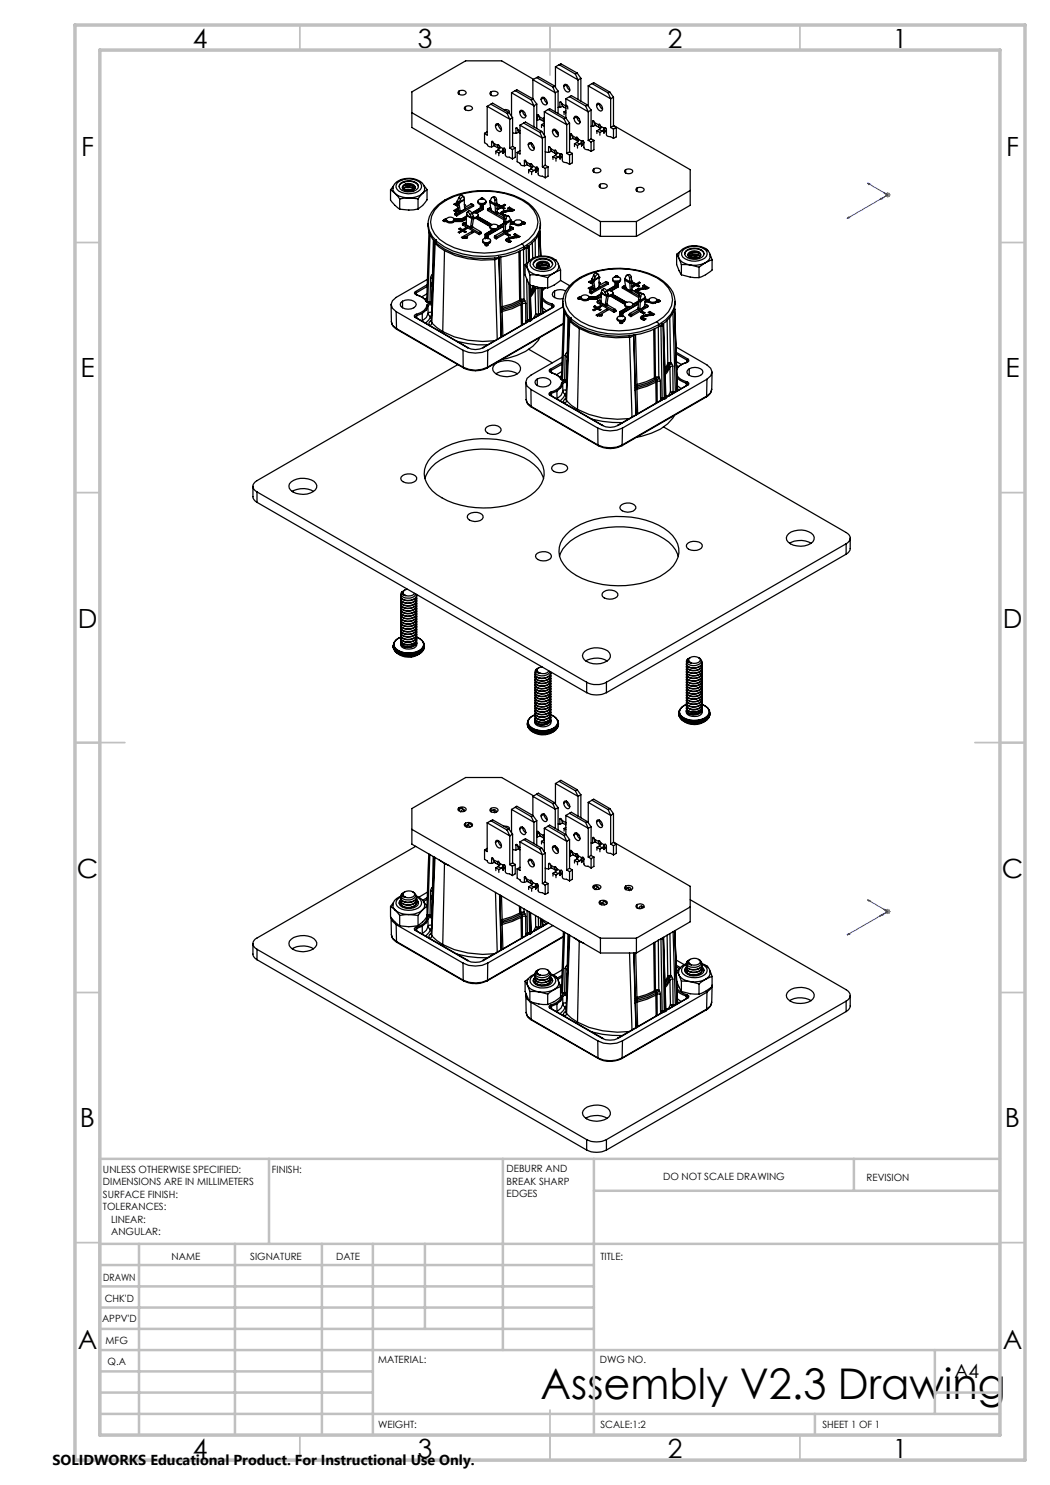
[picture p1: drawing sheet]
<svg xmlns="http://www.w3.org/2000/svg" width="210mm" height="297mm" viewBox="0 0 210 297" stroke-linecap="round" stroke-linejoin="round" font-family="sans-serif">
<defs><g id="words">
<text font-size="8.5" x="108.1" y="279.7">Assembly V2.3 Drawing</text>
<g font-size="5.3">
<text x="38.5" y="9.5">4</text>
<text x="83.5" y="9.5">3</text>
<text x="133.6" y="9.5">2</text>
<text x="178.6" y="9.5">1</text>
<text x="16.2" y="31.3">F</text>
<text x="201.2" y="31.3">F</text>
<text x="16.1" y="75.5">E</text>
<text x="201.1" y="75.5">E</text>
<text x="15.5" y="125.5">D</text>
<text x="200.5" y="125.5">D</text>
<text x="15.4" y="175.5">C</text>
<text x="200.4" y="175.5">C</text>
<text x="16" y="225.5">B</text>
<text x="201" y="225.5">B</text>
<text x="15.5" y="269.8">A</text>
<text x="200.5" y="269.8">A</text>
<text x="38.5" y="291.5">4</text>
<text x="83.5" y="291.5">3</text>
<text x="133.6" y="291.5">2</text>
<text x="178.6" y="291.5">1</text>
</g>
<text font-size="3.9" x="190.9" y="275.5">A4</text>
<text font-size="2.9" x="10.5" y="292.9">SOLIDWORKS Educational Product. For Instructional Use Only.</text>
<g font-size="2">
<text x="20.6" y="234.6">UNLESS OTHERWISE SPECIFIED:</text>
<text x="20.6" y="237.1">DIMENSIONS ARE IN MILLIMETERS</text>
<text x="20.6" y="239.6">SURFACE FINISH:</text>
<text x="54.4" y="234.6">FINISH:</text>
<text x="101.3" y="234.5">DEBURR AND</text>
<text x="101.3" y="237">BREAK SHARP</text>
<text x="101.3" y="239.5">EDGES</text>
<text x="132.6" y="236">DO NOT SCALE DRAWING</text>
<text x="173.3" y="236.2">REVISION</text>
<text x="20.6" y="242.1">TOLERANCES:</text>
<text x="22.2" y="244.6">LINEAR:</text>
<text x="22.2" y="247.1">ANGULAR:</text>
<text x="34.3" y="252">NAME</text>
<text x="50" y="251.9">SIGNATURE</text>
<text x="67.2" y="251.9">DATE</text>
<text x="120.1" y="251.9">TITLE:</text>
<text x="20.6" y="256.1">DRAWN</text>
<text x="20.9" y="260.3">CHK'D</text>
<text x="20.4" y="264.4">APPV'D</text>
<text x="21.1" y="268.8">MFG</text>
<text x="21.5" y="273">Q.A</text>
<text x="75.6" y="272.5">MATERIAL:</text>
<text x="120" y="272.5">DWG NO.</text>
<text x="75.6" y="285.5">WEIGHT:</text>
<text x="120.1" y="285.6">SCALE:1:2</text>
<text x="164.5" y="285.6">SHEET 1 OF 1</text>
</g>
</g></defs>
<g fill="none" stroke="#000" stroke-width=".25">
<path d="M91.8 18.2l.3-.1a.68 .68 0 0 1 .7 0 .68 .68 0 0 1 .4 .6l-.8 .3a.6 .6 0 0 1-.7-.6zM91.8 18.2v.7M98 18.5l.8-.3a.6 .6 0 0 1 .8 .7 .99 .99 0 0 1-1.6-.2zM98.2 18.4v.6M102.3 18.6l4.5 2.6M102.3 18.6v4.6M103 18.1l-.7 .5M103 18.1l3.3 1.9M103 18.1l.4-.1 3.2 1.8M106.3 20l.5 1.2M106.6 15.9l4.5 2.7M106.6 15.9v3.9"/>
<path d="M106.6 19.8l-.3 .2M106.6 19.8l.8 1M106.7 15.9l-6.4-3.7h-7.2l-10.7 6.2v7.1l37.7 21.8M107.3 15.5l-.7 .4M107.3 15.5l3.3 1.9M107.3 15.5l.4-.2 3.2 1.9M108.4 19.5a.99 .99 0 0 1 .9 1.5 .99 .99 0 0 1-.9-1.5zM108.8 19.5l.2 .6 .4 .5M108.8 19.5l-.6 .4M108.8 19.5h.1M110.6 17.4l.5 1.2M110.9 17.2l-.3 .2"/>
<path d="M110.9 17.2l.7 1M111.1 18.6v3.8M111.1 13.4l4.5 2.6M111.1 13.4v4.1M111.6 18.2l-.5 .4M111.6 18.2v4.5M111.8 12.9l-.7 .5M111.8 12.9l3.3 1.9M111.8 12.9l.4-.1 3.2 1.8M112.7 17.3l.2-.4a1.08 1.08 0 0 1 1 1.1M112.7 17.3l.1 .3a.72 .72 0 0 0 .4 .7 .72 .72 0 0 0 .7-.1v-.2M113.2 19.8v3.8"/>
<path d="M113.2 19.8l4.5 2.6M113.3 17l.2 .6 .4 .4M113.3 17l-.6 .3M113.3 16.9v.1M113.9 19.3l-.7 .5M113.9 19.3l3.2 1.9M113.9 19.3l.4-.2 3.2 1.9M115.1 14.8l.5 1.2M115.4 14.6l-.3 .2M115.4 14.6l.8 1.1M115.6 16v3.9M116.2 15.7l-.6 .3"/>
<path d="M116.2 15.7v4.5M117.7 17.2l4.4 2.6M117.7 17.2v4M118.4 16.7l3.2 1.9M118.4 16.7l-.7 .5M118.4 16.7l.3-.2 3.3 1.9M121.6 18.6l.5 1.2M122 18.4l-.4 .2M122 18.4l.7 1M122.1 19.8v5.7M122.7 19.4l-.6 .4M122.7 19.4v5.8"/>
<path d="M78.1 38v2l.9 1.1 .9 .7M78.1 38l.9 .7M78.6 37.7a2.51 2.51 0 0 1 2.6-2 3.6 3.6 0 0 1 3.5 1.3l.2 .7M78.6 37.7v.3l.4 .7M78.7 37.2l-.6 .8M79 38.7a4.3 4.3 0 0 0 2.8 .9M79 38.7l.9 1.1M79.4 36.6a3.6 3.6 0 0 1 4.7 .1 1.08 1.08 0 0 1-.5 1.6 3.6 3.6 0 0 1-4.2-.5l-.2-.4zM79.8 37.3a1.51 1.51 0 0 1 1.6-1 1.86 1.86 0 0 1 2.3 1M79.9 39.8v2M80.1 36.7a2.74 2.74 0 0 1 3.5 .2 .98 .98 0 0 1-.9 1.3 2.3 2.3 0 0 1-2.9-.8zM80.6 37.8a1.57 1.57 0 0 1 2.3 0"/>
<path d="M80.6 37.8a1.62 1.62 0 0 1 2.2 .1M80.7 37a1.66 1.66 0 0 1 2.3 .4 1.43 1.43 0 0 1-2.4 .4l-.1-.2zM80.9 38a1.79 1.79 0 0 1 1.6 .1M81 38.1l.6-.1 .8 .1M81.1 37a2.19 2.19 0 0 1 1.7 .4M81.8 39.6l-1.9 .2M81.8 39.6l1.8 .2M82.1 37h.1M82.2 37l.5 .2 .3 .4a1.61 1.61 0 0 0-2.5 0M82.2 37l.8 .6M82.4 22.5l37.7 21.8M83.6 39.8v2"/>
<path d="M84.5 38.7a4 4 0 0 1-2.7 .9M84.5 38.7l-.9 1.1M84.8 37.1l.6 .8M84.9 37.7l-.1 .5-.3 .5M85.4 37.9v2.1l-.9 1.1-.9 .7M85.4 37.9l-.9 .8M91.8 39.5l.3 .3M91.8 39.5l-.3 .7M92.1 39.8a.43 .43 0 0 1 .2-.4 .43 .43 0 0 1 .5 0l.1 .5M92.1 39.8l-.3 .7M92.7 39.3l-.4-.3-.5 .5M92.9 39.9v.1"/>
<path d="M92.9 39.9l-1.1 .6M92.9 21.5a.99 .99 0 0 1 1.6 .2 .98 .98 0 0 1-1.6 0zM93.1 21.3v.7M96.1 39.8h.1M96.3 39.6l-.2 .3M96.3 39.7v.1a.54 .54 0 0 0-.7 .6l.7 .3M96.3 39.7l-.2 .2M96.3 39.6v.1M96.3 39.6h.1M96.4 39.6l.3 .3M96.4 39.7l.8 .5-.3 .4M96.4 39.7l.3 .2"/>
<path d="M96.4 39.6v.1M96.4 39.7h-.1M96.7 39.8h.1M96.9 26.7v1.8l.6 .4M97.4 21.3l4.6 2.5M97.4 21.3v5.7l-.5-.3M97.4 26.3l-.5 .4M97.5 28.9l.2 .3 .6 .1M98.2 20.8l-.8 .5M98.2 20.8l3.2 1.9M98.2 20.8l.3-.2 3.3 1.9M98.3 28.4v-.1a.24 .24 0 0 1 .3 0 .24 .24 0 0 1 .1 .3"/>
<path d="M98.3 28.4v1M98.5 39.5l.5-.1 .3 .5M98.5 28.3l-.2 .1M98.7 28.6l.4 .6M98.7 28.6l.8 .5M98.8 29.1l-.4 .2M99 29.3l.7 .3M99.2 30.3v.5M99.2 30.3l.6 .3M99.3 24.8a1.01 1.01 0 0 1 .8 1.5 1.01 1.01 0 0 1-.8-1.5zM99.3 39.9l.1 .8M99.3 39.9l-.3 .1"/>
<path d="M99.5 29a.21 .21 0 0 1 .3 0 .21 .21 0 0 1 .1 .2v.5M99.5 29.1a.43 .43 0 0 0 .5 .6M99.5 29v.1M99.6 30l.6 .3M99.6 30l-.4 .3M99.7 24.8l.1 .6 .5 .5M99.7 24.8l-.6 .4M99.7 24.8h.1M99.7 29h-.2M99.8 30.6v.5M100.2 30.3l-.4 .3M100.6 29.7l-.1 .3-.3 .3"/>
<path d="M100.6 29.7l-.6-.3-.4 .6M100.6 29.7v1M100.7 29.7a.21 .21 0 0 1 .3 0 .21 .21 0 0 1 .1 .2v1.1a.66 .66 0 0 0 .8 .4l.6 .4M100.7 29.7l-.1 1M100.8 21.9h.3a.6 .6 0 0 1 .7 .7M100.9 29.6l-.2 .1M101.1 30.1l-.5 .6M101.4 22.7l.6 1.1M101.8 22.5l-.4 .2M101.8 22.5l.7 1M102 23.8v5.8M102 29.6l.5 .3"/>
<path d="M102.5 29.9v1.9M102.5 26.5l.7 .2M102.5 23.5l-.5 .3M102.5 23.5v5.8M102.5 29.3l-.5 .3M102.5 29.3l.5 .3M103 29.6v1.9l-.5 .3M103 29.6l-.5 .3M103.2 25.7v-.1a.26 .26 0 0 1 .3 .1 .26 .26 0 0 1 0 .2M103.2 25.7v1l.5-.3M103.4 25.6l-.2 .1M103.4 30.5v1.8l.6 .4a.63 .63 0 0 0 .8 .5"/>
<path d="M103.5 25.9l.1 .3 .4 .4M103.5 25.9l.5 .3M104 25l4.5 2.6M104 30.2l-.6 .3M104 25v5.8l-.6-.3M104.1 22.1a.99 .99 0 0 1 .9 1.5 .99 .99 0 0 1-.9-1.5zM104.5 22.2l.2 .6 .5 .4M104.5 22.2l-.6 .3M104.5 22.1v.1M104.7 24.6l.4-.2 3.2 1.9M104.7 24.6l-.7 .4M104.7 24.6l3.3 1.9"/>
<path d="M104.9 32.2v-.1a.24 .24 0 0 1 .3 0 .24 .24 0 0 1 0 .3M104.9 32.2v1l.5-.4M105.1 32.1l-.2 .1M105.2 32.4l.2 .5 .9 .5M105.2 32.4l.9 .5M105.7 28.7l.1-.1a.99 .99 0 0 1 .9 1.5 1.03 1.03 0 0 1-1-1.4zM105.7 34l.6 .4M105.7 34v.6M106.1 32.8a.2 .2 0 0 1 .2 0 .2 .2 0 0 1 .1 .2l.1 .5M106.1 32.9l.1 .4 .3 .2M106.1 32.8v.1M106.2 33.8l.6 .3"/>
<path d="M106.2 33.8l-.5 .2M106.2 28.6a1.29 1.29 0 0 0 .7 1.1M106.2 28.7h.2M106.2 28.6l-.5 .4M106.2 28.6h.1M106.2 32.7l-.1 .1M106.3 34.4v.5M106.8 34.1l-.5 .3M106.8 21.2v4.2M107.1 33.5l-.3 .6M107.1 33.5l-.6-.3v.2l-.3 .4M107.1 33.5v1l.1-1"/>
<path d="M107.2 33.5a.23 .23 0 0 1 .3 0 .23 .23 0 0 1 .1 .3l.1 1.2 .7 .2M107.4 20.8l-.6 .4M107.4 20.8v4.9M107.4 24.1h.1M107.4 33.4l-.2 .1M107.5 23.1v-.1a.25 .25 0 0 1 .2 0 .25 .25 0 0 1 .1 .3M107.5 23.1v1M107.6 33.8l-.5 .7M107.6 23l-.1 .1M107.8 23.3l.2 .5 .8 .5-.1-.5M107.8 23.3l.9 .5M108 23.8l-.5 .3"/>
<path d="M108 26.5l.5 1.1M108.3 24.9l.6 .4M108.3 24.9v.6M108.3 26.3l-.3 .2M108.3 26.3l.7 1M108.5 27.6v5.8M108.5 33.4l.5 .3M108.5 35.2l.5 .4M108.7 23.7v.1M108.8 24.7l-.5 .2M108.8 24.7h.1M108.8 23.6l-.1 .1"/>
<path d="M108.9 23.7h-.2M108.9 24.6l-.1 .1M108.9 22.4l4.4 2.5M108.9 22.4v4.6M109 30.3l.7 .1M109 27.3l-.5 .3M109 27.3v5.8M109 33.7v1.9M109 33.1l-.5 .3M109 33.1l.6 .3M109.6 33.4v1.8l-.6 .4M109.6 33.4l-.6 .3"/>
<path d="M109.6 21.9l-.7 .5M109.6 21.9l3.2 1.9M109.6 21.9l.3-.2 3.3 1.9M109.7 29.5l.2-.2 .2 .4M109.7 29.5v1M109.9 29.3l-.2 .2M110.1 29.7l.2 .5 .8 .5M110.1 29.7l.8 .5M110.3 30.2l-.6 .2M110.6 31.4l.6 .3M110.6 31.4v.5M110.7 25.9a.99 .99 0 0 1 .8 1.4 .99 .99 0 0 1-.8-1.4z"/>
<path d="M110.9 30.1a.21 .21 0 0 1 .3 0 .21 .21 0 0 1 .1 .2v.5M110.9 30.2l.1 .5 .4 .1M110.9 30.1v.1M111.1 25.9l.1 .6 .5 .5M111.1 25.9l-.6 .3M111.1 25.9h.1M111.1 31.1l.5 .3M111.1 31.1l-.5 .3M111.1 26.2l.5 .3M111.1 30.1h-.2M111.2 31.7v.5M111.6 31.4l-.4 .3"/>
<path d="M112 20.5v-.1a.25 .25 0 0 1 .3 .1 .25 .25 0 0 1 0 .2M112 20.5v1h-.4M112 30.8l-.4 .6M112 30.8l-.6-.3-.3 .6M112 30.8v1M112.1 30.8a.21 .21 0 0 1 .3 0 .21 .21 0 0 1 .1 .2v1M112.1 30.8l-.1 1M112.1 20.4l-.1 .1M112.3 30.7l-.2 .1M112.3 20.7a1.04 1.04 0 0 0 .9 1M112.3 20.7l.9 .5M112.5 31.1l-.5 .7"/>
<path d="M112.5 32.1a.67 .67 0 0 0 .8 .4l.6 .4M112.5 21.2l-.5 .3M112.8 22.4l.4 .2M112.8 22.4v.5M112.8 23.8l.5 1.1M113.2 22.2l-.4 .2M113.2 23.6l-.4 .2M113.2 23.6l.7 1M113.2 21.1l.3 .2 .1 .5M113.3 24.9v5.8M113.3 30.7l.6 .3M113.9 24.6l-.6 .3"/>
<path d="M113.9 24.6v5.8M113.9 31v1.9M113.9 30.4l-.6 .3M113.9 30.4l.6 .3M113.9 27.9h.1M114.1 26.9l.1-.2 .2 .4M114.1 26.9v1l.5-.4M114.2 26.8l-.1 .1M114.4 27.1l.2 .6 .8 .4M114.4 27.1l.8 .5M114.5 30.7l-.6 .3M114.5 30.7v1.9l-.6 .3"/>
<path d="M114.9 28.7l.6 .4M114.9 28.7v.6M115 23.3a.99 .99 0 0 1 .9 1.5 .99 .99 0 0 1-.9-1.5zM115.2 27.5l.2-.1 .1 .2 .1 .6M115.2 27.6l.1 .4 .4 .2M115.2 27.5v.1M115.4 23.4a1.23 1.23 0 0 0 .6 1M115.4 23.4l-.6 .3M115.4 23.3v.1M115.4 28.5l.6 .3M115.4 28.5l-.5 .2M115.4 23.6l.4 .1"/>
<path d="M115.4 27.4l-.2 .1M115.5 29.1v.5M116 28.8l-.5 .3M116.3 28.2l-.3 .6M116.3 28.2l-.6-.3-.3 .6M116.3 28.2v1l.1-1M116.4 28.2a.22 .22 0 0 1 .3 0 .22 .22 0 0 1 .1 .3v1M116.6 28.1l-.2 .1M116.8 28.6l-.5 .6M116.8 29.5a.64 .64 0 0 0 .8 .4l.6 .4M117.1 21.2l.6 1.2M117.5 21l-.4 .2"/>
<path d="M117.5 21l.7 1M117.7 22.4v5.7M117.7 28.1l.5 .3M118.2 25.3h.3M118.2 22l-.5 .4M118.2 22v5.8M118.2 28.4v1.9M118.2 27.8l-.5 .3M118.2 27.8l.6 .3M118.5 24.3l.2-.1 .2 .3M118.5 24.3v1M118.6 33.9a.99 .99 0 0 1 1.6 .2 .98 .98 0 0 1-1.7 0z"/>
<path d="M118.7 24.2l-.2 .1M118.8 28.1v1.8l-.6 .4M118.8 28.1l-.6 .3M118.8 33.8v.6M118.9 24.5l.2 .5 .8 .5M118.9 24.5l.8 .5M118.9 24.5h.1M119.1 25l-.5 .3M119.4 26.2v.5M119.4 26.2l.6 .3M119.5 20.7a.99 .99 0 0 1 .8 1.5 .99 .99 0 0 1-.8-1.5zM119.7 24.9h.3l.1 .7"/>
<path d="M119.7 25l.1 .5 .4 .1M119.7 24.9v.1M119.8 25.9l.6 .3M119.8 25.9l-.4 .3M119.9 20.7l.2 .6 .4 .5M119.9 37l.7-.3a.6 .6 0 0 1 .8 .7l-.8 .3a.59 .59 0 0 1-.7-.7zM119.9 20.7l-.6 .4M119.9 20.7h.1M119.9 24.9h-.2M120 26.5v.6M120.1 36.9v.6M120.4 26.2l-.4 .3"/>
<path d="M120.8 25.6l-.4 .6M120.8 25.6l-.6-.3-.4 .6M120.8 25.6v1M120.9 25.6h.3l.1 .3v.9M120.9 25.6l-.1 1M121.1 25.5l-.2 .1M121.3 26l-.5 .6M121.3 26.9a.66 .66 0 0 0 .8 .4M122.1 25.5l.6 .3M122.1 27.3l.6 .4M122.7 25.8v1.9M122.7 25.2l-.6 .3"/>
<path d="M122.7 25.2l.6 .3M122.7 25.1l15.3 8.8v7.2l-10.7 6.2M123.3 25.5v1.9l-.6 .3M123.3 25.5l-.6 .3M125 34.1l.7-.3a.6 .6 0 0 1 .8 .6 .99 .99 0 0 1-1.6-.1zM125.1 33.9v.7M127.2 37.7l.8-.2a.59 .59 0 0 1 .8 .6l-.8 .3a.6 .6 0 0 1-.8-.7zM127.4 37.6v.7M138 38.1l-10.7 6.2M83.1 58.3a.33 .33 0 0 0-.2 .4 .33 .33 0 0 0 .4 .2M83.1 58.3l.2 .3M83.3 58.6l-.2 .2 .3 .1"/>
<path d="M83.3 58.6v.3M83.3 58.9a3.3 3.3 0 0 1 1.9 1.4M83.4 58.9v.1a2.92 2.92 0 0 1 1.9 1.3M83.4 58.9h-.1M83.6 41.8l-1.8 .2-1.9-.2M85.3 60h-.1M85.4 59.6l-.5 .2M85.4 58.8l-1.1 .6M85.4 56.9l-2.3 1.4M85.4 57.3l-2.1 1.3M85.5 55.9l-6.3 3.6-.7 .6-.3 .8 .3 .8 .7 .6M85.6 44.7a4.2 4.2 0 0 0 1.9 4.1 16.1 16.1 0 0 0 13.6 2.4l2-.6 1.7-.8"/>
<path d="M85.8 46.5l-.5 13.8 .2 .1M86 46.9l-.5 13.5M86.1 55.6l.4 .3 .1-.3M86.1 55.6l-.1 4.8h-.5M86.3 55.1l-.2 .5M86.3 55.1l.3 .5M86.4 56.6l-.1 3.8M86.5 56.6v.9M86.5 55.8l-.1 1.3M86.5 54.9h.1M86.5 54.9l-.2 .2M86.5 54.9l.1 .1"/>
<path d="M86.6 55.6v.5M86.7 47.9l-.2 7M86.9 48.4l-.6 15.9M86.9 48.2v.2M86.9 48.4l.1 .3M87 48.7l1.9 1.4M87 48.7l-.6 15.9M87.3 48.4l-.3 .3M87.3 47.9l-.1 .3M88.7 44.2l.2 .1M88.9 50.1a17.1 17.1 0 0 0 10.1 1.8M88.9 44.3h.4"/>
<path d="M88.9 50.1l-.4 16.2M89 40a5.7 5.7 0 0 0-3.4 4.8 5.5 5.5 0 0 0 3.3 4.6 17.5 17.5 0 0 0 15.9 0M89 40a17.1 17.1 0 0 1 15.8 0 5.7 5.7 0 0 1 3.3 4.8 5.5 5.5 0 0 1-3.3 4.6M89 40h.3M89.1 43.8l-.4 .3M89.1 44.2l-.2 .1M89.1 44l-.4 .2M89.1 44v.2M89.1 43.8h.2M89.1 44h.2M89.1 43.8v.2M89.1 44.2h.2"/>
<path d="M89.3 40a5.3 5.3 0 0 0-3.2 4.4 5.3 5.3 0 0 0 3.2 4.4 16.6 16.6 0 0 0 15.1 0M89.3 40a16.6 16.6 0 0 1 15.1 0 5.5 5.5 0 0 1 3.2 4.4 5.5 5.5 0 0 1-3.2 4.4M89.3 44a1.02 1.02 0 0 0 1.3 .2M89.3 44v.2M89.3 44.3a1.16 1.16 0 0 0 1.3 .2M89.3 44.2v.1M90.6 44.2v.3M90.8 40.8l.3-.1 .6 .3-.4 .2zM90.8 44.3l-.2 .2M90.8 44.3h1.6M90.8 44.2h1.6M90.8 44.2v.1"/>
<path d="M90.8 44l-.2 .2M90.8 44v.2M90.8 43.8h1.3M90.8 44h1.6M91 42.8l.3 .2M91 42.8l.3 .4M91.1 40.7v.2l.3 .2M91.1 42.6l-.1 .2M91.1 42.6l.4 .2M91.3 43v.2M91.3 42l-.4 .2M91.4 40.4h.1"/>
<path d="M91.4 40.4l.3 1.6M91.4 40.4l.4 .2M91.5 42.8l-.2 .2M91.5 42h.2M91.5 40.2l.3 .3M91.5 40.2h.1M91.5 42v.3M91.5 40.2l-.1 .2M91.6 42.3l-.5 .3M91.6 42.3l.3 .2M91.6 41.6l-.9 .5 .3 .2 .7-.1M91.7 42.2l-.1 .1"/>
<path d="M91.7 41.9l-.2 .1M91.7 42v.2M91.7 42l.3 .3M91.8 40.5v.1M91.8 40.6h.1M91.8 40.6l.2 1.7M91.8 40.5h.1M91.9 42.5l-.4 .3M92 42.3h.1M92 42.3l-.1 .2M92 45.6l.5 .3M92 45.6l-.2 .2 .5 .3"/>
<path d="M92 45.6v.3l.5 .3M92.1 43.8h-1.3a.96 .96 0 0 0-1.5 0l-.5 .1-.1 .3M92.1 43.8h.1M92.3 46.1l-.6 .4 .2 .1M92.3 46.1v.2l-.4 .3M92.3 43.8h-.2M92.3 43.8h.1M92.4 44v.2M92.4 43.8h-.3M92.4 44.2v.1M92.5 45.9v.3M92.6 44.7h-.1v.3l3.4 1.9"/>
<path d="M92.6 44.7l.5 .3M92.7 46l.6 .4-.3 .1-.5-.3-.6 .4M92.7 46v.3l.4 .2M92.9 40.9l.2 .2-.2 .1M92.9 40l-1.1 .6M92.9 40v1.8M92.9 47.4l-.4 .2M92.9 41.8h.1M92.9 41.8h.2M92.9 41.8l-.9 .5M93 44.5l-.5 .2M93 44.5l-.4 .2"/>
<path d="M93 44.5l.2 .2M93 47.4v.3M93.1 41.8l-1.2 .7M93.1 45l1.1 .6M93.2 45.5l-.7 .4M93.2 45.5l.2 .2-.7 .3M93.2 45.5v.3l-.7 .4M93.2 44.9l-.1 .1M93.2 44.9l.9 .6M93.2 44.9h.1M93.3 43.8l-.9 .5M93.3 43.7l-.9 .5"/>
<path d="M93.3 43h.1M93.3 43.1h.1M93.3 43v.1M93.3 43.2l-1 .6M93.3 43l1 .6M93.3 43.1l-.1 1.8M93.3 43.1l1.1 .6M93.3 43.4l-.9 .6M93.3 43.3l-.9 .5M93.4 42.5l.5-.3 .5 .4M94.1 42.9a.43 .43 0 0 0-.3-.4 .43 .43 0 0 0-.4 0l-.1 .5M94.1 42.9l.2 .7"/>
<path d="M94.1 45.4v.1M94.1 45.5l.1 .1M94.2 40.8l.5 .2M94.2 45.6l1.5 .9M94.2 40.8l.4 .2M94.2 40.8l-1.3 .8M94.3 43.6l.1 .1M94.3 43.6h.1M94.4 43.7h.1M94.4 43.7l-.3 1.7M94.4 46.3l-2.1 1.2 .2 .2 .9-.1 .1-.2h-.5M94.4 46.3l.3 .2-1.7 .9"/>
<path d="M94.4 46.3v.2M94.4 42.6l-.3 .3M94.4 42.6l.3 .7M94.5 45.2l.1 .2M94.5 45.2l-.4 .2M94.6 41h.1v.2l-3.4 2M94.6 45.4l1.5 .9M94.6 45.4l-.4 .2M94.6 41l-1.5 .8M94.7 43.3l-.4 .3M94.7 43.3h.1M94.7 43.3v.3"/>
<path d="M94.7 43.6h.1M94.7 43.6l-.2 1.6M94.7 43.6l-.3 .1M95.2 43.7h-.5M95.2 43.7l2.9 1.7M95.2 43.6l2.9 1.7M95.2 43.6v.1M95.4 43.4l2.8 1.6-.2 .4 .3 .2 .7 .2M95.4 43.4l-.7 .1M95.4 43.4l-.2 .2M95.5 43.3l2.8 1.6a.87 .87 0 0 1 1.3 .5M95.5 43.3l3 1.7"/>
<path d="M95.6 40.2a.52 .52 0 0 0 .5 .7M95.7 43v.2M95.7 46.5l.2 .2M95.9 46.7v.2M96.1 46.3l.1 .3M96.1 41.6h.1M96.1 41.6l-1.7 1M96.1 46.3l-.4 .2M96.2 41.6l-1.8 1M96.2 46.6l-.3 .3M96.2 46.6l-.3 .1M96.3 41.4l-.1 .2"/>
<path d="M96.3 41.4l-.2 .2M96.3 40.7l-.2 .1v.8M96.3 40.7v.7M96.4 41.6l-1.7 1 .9 .2 .1 .3-.2 .2M96.4 41.6l.3 .2-1.5 .8M96.4 40.7l.3 .1v1.1l-1.4 .7M96.4 40.7v.9M96.5 48.1l.1 .4 .4 .3M96.9 40.8l-.2 .1M96.9 40.6l-.5 .1M96.9 40.6v.2M97 49l.2 .1"/>
<path d="M97.2 40.2v.4l-.3 .2M97.2 48.6v.5M97.2 48.6l-.2 .1v.3M97.2 46.7v.9a.57 .57 0 0 0-.6 .7l.6 .2M97.2 48.5l-.2 .1v.4M97.2 46.7l-.2 .1v1M97.2 49.1h.2M97.2 48.6h.2M97.2 48.5v.1M97.4 48.6v.5M97.4 48.6l.2 .1v.3M97.4 46.9v.7l.6 .2 .1 .2-.2 .4"/>
<path d="M97.4 48.5l.2 .1v.4M97.4 46.9l.2 .2M97.4 48.5v.1M97.5 46.7l-.1 .2M97.5 46.7l.1 .3M97.6 49l-.2 .1M97.6 47.1v.7M97.6 47.1h.1M97.6 47v.1M97.6 41.8h-.1l.1 .3 3.2 1.9M97.6 41.8l.5 .3M97.9 48.6l-.3 .2"/>
<path d="M97.9 48.4l-.5 .1M97.9 48.4v.2M98 40.5h.1M98 40.5l.2 1.6M98 40.5l1 .6M98 40.2h.1M98 41.6l-.5 .2M98 40.2l1 .6M98 40.2v.3M98 41.6l-.4 .2M98 41.6l.2 .1M98 45.3v.4l.5 .3"/>
<path d="M98.1 48.1v.4l-.2 .1M98.1 42.1h.1M98.1 42.1l1.2 .7M98.2 42.1l1 .5M98.2 42l-.1 .1M98.9 47.4v.2l.3 .2M98.9 47.4l.3 .2M98.9 51.5l.1 .4M99 51.9l.5-.2 .3-.3 .4 16M99 45.8l-1.9 1M99 40a.4 .4 0 0 0-.2-.5 .4 .4 0 0 0-.5 .1l-.3 .6M99 45.8l-1.8 .9"/>
<path d="M99 40v.8M99 51.9l.4 15.9M99 47.1l-.1 .3M99 41.1h.1M99 47.1l.4 .2M99 40.8v.3M99 41.1l.1 1.4M99.1 42.5l.1 .1M99.2 42.6l.1 .2M99.2 47.6v.2M99.3 42.8l1.5 .8M99.4 47.3l-.2 .3"/>
<path d="M99.4 40.7v.1M99.4 40.8h.1M99.4 40.7l-.4 .1M99.4 40.7h.1M99.4 40.8l-.4 .3M99.4 40.8v1.5M99.4 42.3l.2 .2M99.4 42.3l-.3 .2M99.6 42.5l1.3 .8M99.6 45.3v.1M99.6 42.5l-.3 .3M99.8 41l.5 .2"/>
<path d="M99.8 41l-.3 .1 .5 .3M99.8 41v.2l.5 .3v-.3M99.8 51.5l.3 10.1M100 41.4l-.6 .4M100.2 51.4l.2 9.9M100.3 42.4l-.3 .4M100.3 42.6l-.2 .2M100.3 42.4v.2M100.5 41.4l.5 .3-.3 .1-.5-.3M100.5 41.4v.2l.3 .2M100.5 42.8l.1 .3M100.5 46.3l-1.5 .8"/>
<path d="M100.5 46.3l.4 .2M100.6 42.8l.3 .1M100.6 42.8v.3M100.6 42.2l-.3 .2M100.6 42.5l-.3 .1M100.6 42.2v.3M100.7 46l-.2 .3M100.7 45.3l-3.1 1.8M100.7 46l.4 .2M100.8 44.6h.1M100.8 44.7l-1.2 .6M100.8 44.6l.3 .2"/>
<path d="M100.8 44.6l-.1 1.4M100.8 44.7l-1.2 .7M100.8 44.8l-3.3 1.9M100.8 45.2l-3.2 1.8M100.8 44.4v.2M100.8 44.4h.1M100.8 44.4l.3 .1M100.8 44.4l.3 .2M100.8 43.6v.8M100.8 43.6l.4 .1M100.9 42.9v.3l-.3-.1M100.9 42.9h.2l-.3 .2h-.3"/>
<path d="M100.9 40.9l-.6 .3M100.9 40.9v.2l-1.3 .8 .4-.3v-.2M100.9 40.9l.2 .1-.6 .4M100.9 46.5l-1.5 .8M101 46.4l-.1 .1M101.1 46.2l-.1 .2M101.1 42.1l-.5 .1M101.1 42.4l-.5 .1M101.1 42.1v.3M101.1 44.8h.1M101.1 44.8v1.4M101.1 44.6v.2"/>
<path d="M101.1 44.5v.1M101.2 48.1v.1a.76 .76 0 0 0 1 .1l-.2-.1M101.2 43.7a.4 .4 0 0 1 .2-.4 .4 .4 0 0 1 .4 .1l.3 .5M101.2 46.9l.3-.2 .6 .3-.4 .2zM101.2 43.7l-.1 .8M101.3 42.3l-.2 .1M101.5 47.7l-.3 .4M101.5 47.9l-.3 .2M101.5 47.7v.2M101.5 46.7v.3l.3 .1M101.5 42l-.4 .1M101.5 42v.3"/>
<path d="M101.7 48.2v.2M101.7 48v.3M101.7 43.2l-.5-.1-.3 .2-.1 .3M101.7 48.2h.3M101.8 47.6l-.3 .1M101.8 47.8l-.3 .1M101.8 47.6v.2M101.9 41.4l1 .6-1 .3a1.38 1.38 0 0 0-1.4 .5h.1M101.9 41.4l-.3 .2 .6 .4M101.9 41.4v.3l.8 .4M101.9 45.8h.2M102 45.8h.1"/>
<path d="M102 45.8l-1 .6M102 48.2v.3l-.3-.1M102.1 42h.1M102.1 42h-.6M102.1 44.8h.8M102.1 45.8l-1.2 .7M102.1 42v.2M102.1 44.4h.7a1.01 1.01 0 0 1 1.6 0h.2M102.1 45.4l.5 .1M102.1 44.5h.7M102.1 43.9l-1 .6M102.1 43.9l.1 .3"/>
<path d="M102.1 45.4l.4 .1M102.1 45.4h-.1M102.2 44.2h.1M102.2 44.2l-.2 1.6M102.2 44.3h.6M102.2 44.2l-1.1 .6M102.2 47.4l-.4 .2M102.2 47.7l-.4 .1M102.2 42v.2M102.2 47.4v.3M102.4 47.7h-.2M102.5 45.5l.2 .3-3.5 2"/>
<path d="M102.5 45.5l-.4 .3M102.7 47.3l-.5 .1M102.7 47.3v.3M102.8 44.5a.99 .99 0 0 0 1.4 .3M102.8 44.5l.1 .3M102.9 44.8a1.19 1.19 0 0 0 1.3 .2M102.9 44.8h.1M103 46.7l1 .6-.6 .2M103 46.7l-.3 .2 .6 .4M103 46.7v.3l.8 .4M103.2 47.3h.1M103.2 47.3h-.5"/>
<path d="M103.2 47.3v.3M103.3 47.3v.2M103.4 47.5l-.4 .1a1.3 1.3 0 0 0-1.3 .5v.1M103.8 50.3l.1 9.7M104 50.2l.1 9.7M104.1 59.9h.7M104.1 59.9l.1 .3M104.1 59.9l-.2 .1M104.2 44.8v.2M104.4 44.8l-.2 .2M104.4 44.3h.2M104.4 44.8h.4"/>
<path d="M104.4 44.8h.1M104.4 44.8h.2M104.4 48.8l.4 .6M104.4 44.5l-.2 .3M104.4 44.5v.3M104.4 44.5h.2M104.6 44.3l.4 .3M104.6 44.5l.4 .2M104.6 44.8h.2M104.6 44.5v.3M104.6 44.4l.4 .2M104.6 44.3v.1"/>
<path d="M104.6 44.4v.1M104.7 49.8l.1 10.1M104.8 49.4v.4M104.8 59.9l-.6 .3M104.8 59.9l.2 .2M105 52.9a6.2 6.2 0 0 0 1 4.1M105 52.9l.5 .9M105 44.7l-.2 .1M105 44.6v.1M105.2 49.5v.1M105.2 49.6l.1 3.1M105.3 55.8l.2 8.3"/>
<path d="M105.4 49.2l.3 .4M105.5 49.2l.2 .3M105.5 53.8a2.96 2.96 0 0 0 2.3 1.3M105.5 53.8l.5 1.2M105.6 49.1l.2 .3M105.7 49.6v2.8l-.7 .5M105.7 49.6h-.5M105.7 49.5v.1M105.7 49.5l.1 2.7M105.8 49.4l-.1 .1M105.8 49.4l.1 2.8M105.8 56.7l.1 7.3"/>
<path d="M106 57l1.8 .5 1.7 .1M106 55l1.8 .1M106 55v2M106 57l.2 6.8M106 57l.2 6.7M106.5 48.5v3.2M106.5 51.9a3.9 3.9 0 0 1 4.3 .2 .97 .97 0 0 1-.2 1.6 3.7 3.7 0 0 1-4.3-.2 1.03 1.03 0 0 1 .2-1.6zM106.6 52.9a2.28 2.28 0 0 1 3.4-.8l.3 .3 .2 .5M106.8 57.4l-.2-.2-.5 1M106.8 57.4l-.7 1.2M106.8 57.4l.1 .2M106.9 57.3l-.1 .1"/>
<path d="M106.9 52.2a2.69 2.69 0 0 1 3.6 .3 1.02 1.02 0 0 1-.9 1.3 2.42 2.42 0 0 1-3-.9l.1-.3zM106.9 57.6l.1 .3M106.9 57.6l-.8 1.4M107 57.9l-.9 1.5M107 57.9l.1 4.9M107 47.9l.1 3.6M107.2 57.3l-.3 .3M107.4 52.7a1.63 1.63 0 0 1 2.5 .3 1.52 1.52 0 0 1-2.6 0zM107.5 57.4l.1 .3M107.6 57.7l-.6 .2M107.6 57.7l.1 5.1M107.7 46.9l.1 4.4"/>
<path d="M107.8 55.1l1.7 .4M108 46.1l.2 5.1-.2-4.8M108 46.4l-.1 .1M108 57.5l.1 5.4-.4-.1M108 46.2v.2M108.1 44.7a4.8 4.8 0 0 1-1.9 4.1l-1.4 1M108.3 57.5l.2 5.2v-.2M108.4 58.2l.6-.6-.6 .9M108.4 52.5a1.26 1.26 0 0 0-1.1 .6 1.56 1.56 0 0 1 2.6 0M108.4 52.5a1.28 1.28 0 0 0-1 .7M108.4 59.5a2.89 2.89 0 0 0 2 1.3M108.4 59.9a3.5 3.5 0 0 0 1.9 1.2"/>
<path d="M108.6 52.5h-.2M108.7 57.8l-.3-.3 .1 4.9M109.2 53.6l-.9 .1M109.3 52.6a1.92 1.92 0 0 0-1.8 .5M109.3 53.6l-.7-.1-.6 .2M109.4 53.5a1.73 1.73 0 0 0-1.5 .1M109.5 53.2a2.08 2.08 0 0 0-1.9 .3M109.5 55.5v2.1M109.7 53.3a1.79 1.79 0 0 0-2.1 .1M109.8 53.3a1.61 1.61 0 0 0-2.3 .1M110.8 54.6a4.8 4.8 0 0 1-3 .5M110.8 54.6l-1.3 .9"/>
<path d="M110.9 58.2l-.3 .3-.1 .4a1.58 1.58 0 0 0 2.1 .8M110.9 58.2a2.33 2.33 0 0 1 2.2 0M110.9 58.2v1.3M111 51.9l.3 .3M111.7 52.8l.4 1.2M111.7 53.3a2.13 2.13 0 0 0-2-2 4.2 4.2 0 0 0-3.9 .9 1.42 1.42 0 0 0-.3 1.6M111.8 53.3l-.5 .9-.5 .4M112.1 56.1a6.9 6.9 0 0 1-2.6 1.5M112.1 54l-1.3 .6M112.1 54v2.1M112.1 56.1l1.8 1M115.6 59.7l.2 .2"/>
<path d="M115.8 59.9h.4M115.9 55.6a5.7 5.7 0 0 0-3.4 4.8 5.5 5.5 0 0 0 3.4 4.5 17.5 17.5 0 0 0 15.8 0M115.9 55.6a16.8 16.8 0 0 1 16.7 .6 5 5 0 0 1 2.4 4.1M115.9 55.6h.3M116.1 59.4l-.5 .2M116.1 59.8l-.3 .1M116.1 59.5l-.5 .2M116.1 59.5v.3M116.1 59.4h.1M116.1 59.5h.1M116.1 59.4v.1M116.1 59.8h.1"/>
<path d="M116.2 55.6a5.6 5.6 0 0 0-3.2 4.4 5.5 5.5 0 0 0 3.2 4.3 16.6 16.6 0 0 0 15.2 0M116.2 55.6a16.9 16.9 0 0 1 15.2 0 5.5 5.5 0 0 1 3.1 4.4 5.3 5.3 0 0 1-3.1 4.3M116.2 59.5a.94 .94 0 0 0 1.4 .3M116.2 59.5v.3M116.2 59.9a1.15 1.15 0 0 0 1.4 .1M116.2 59.8v.1M117.6 59.8v.2M117.7 56.4l.3-.2 .6 .3-.3 .2zM117.8 59.9l-.2 .1M117.8 59.9h1.6M117.8 59.8h1.6M117.8 59.8v.1"/>
<path d="M117.8 59.5l-.2 .3M117.8 59.5v.3M117.8 59.4h1.3M117.8 59.5h1.5M117.9 58.4l.4 .3M117.9 58.4l.4 .2M118 58.1l-.1 .3M118 58.1l.4 .2M118 56.2v.3l.4 .2M118.3 58.6v.1M118.3 57.5l-.4 .3M118.4 56h.1"/>
<path d="M118.4 58.3l-.1 .3M118.4 55.7h.1M118.4 55.7l.3 .3M118.4 56l.2 1.6M118.4 56l.3 .2M118.4 55.7v.3M118.4 57.6h.2M118.4 57.6v.2M118.5 57.9l-.5 .2M118.5 57.9l.4 .2M118.6 57.1l-.9 .5 .2 .2h.7M118.6 57.5l-.2 .1"/>
<path d="M118.6 57.6l-.1 .3M118.6 57.6l.4 .2M118.7 55.1l.3 .2M118.7 55.1l-.3 .6M118.7 56h.1M118.7 56v.2M118.7 56.2h.1M118.7 56.2l.3 1.6M118.9 58.1l-.5 .2M119 57.8v.1M119 57.9l-.1 .2M119 55.3a.5 .5 0 0 1 .7-.3l.1 .4"/>
<path d="M119 55.3l-.3 .7M119.1 59.4h-1.3a.96 .96 0 0 0-1.6 0l-.5 .1-.1 .2M119.1 59.4h.1M119.2 59.3l-.1 .1M119.2 59.3h.1M119.3 59.5l.1 .3M119.3 54.6l-.3 .1-.3 .4M119.3 59.3l-.2 .1M119.3 54.6l.4 .3M119.4 59.8v.1M119.8 55.4h.1M119.8 55.4v.1"/>
<path d="M119.8 55.4l-1.1 .6M119.8 55.5h.1M119.8 56.4l.3 .2-.3 .2M119.8 55.5l-1.1 .7M119.8 55.5v1.8M119.8 57.3l.1 .1M119.9 57.4h.1M119.9 57.4l-.9 .5M119.9 57.3l.1 .1M120 57.4l-1.1 .7M120.1 44.3v3M120.1 44.3h7.2"/>
<path d="M120.1 47.3h7.2M120.2 58.7l-1 .6M120.2 59.4l-.8 .5M120.2 58.9l-.9 .6M120.2 58.8l-.9 .5M120.2 59.3l-.8 .5M120.3 58.6h.1M120.3 58.7h.1M120.3 58.6v.1M120.3 58.6l1 .5M120.3 58.7l-.1 1.7M120.3 58.7l1 .6"/>
<path d="M120.7 57.7h.3l.4 .5M120.7 57.7l-.3 .3M121 58.5a.43 .43 0 0 0-.2-.4 .43 .43 0 0 0-.5 0v.5M121 58.5l.3 .6M121.2 56.3l.4 .2M121.2 56.3l.3 .2M121.2 56.3l-1.4 .8M121.3 59.2v.1M121.3 59.1v.1M121.3 59.3h.1M121.3 59.3l-.3 1.6M121.4 58.2l-.4 .3"/>
<path d="M121.4 58.2l.2 .6M121.5 56.5h.1l.1 .3-3.4 1.9M121.5 56.5l-1.5 .9M121.6 58.8l-.3 .3M121.6 58.8v.1M121.6 58.9l-.3 .3M121.6 58.9l.1 .2M121.7 59.1h.1M121.7 59.1l-.3 1.6M121.7 59.1l-.4 .2M122.1 59.2l-.5 .1M122.1 59.2l2.9 1.7"/>
<path d="M122.1 59.2l2.9 1.6M122.1 59.2h.1M122.3 58.9l2.8 1.7-.1 .2 .1 .3 .8 .2M122.3 58.9l-.7 .1M122.3 58.9l-.2 .3M122.4 58.9l2.9 1.6a.85 .85 0 0 1 1.2 .4M122.4 58.9l3 1.6M122.5 55.8a.52 .52 0 0 0 .5 .7M122.6 58.6v.2M123 55.4h.1M123.1 57.1l-1.8 1M123.1 57.1l-1.8 1.1"/>
<path d="M123.2 55.2l-.2 .2M123.2 57l-.1 .1M123.2 55.2v.1a.57 .57 0 0 0-.6 .7l.6 .3M123.2 56.3h-.2v.8l.2-.1M123.2 55.2h.2M123.2 55.2h.1M123.2 56.3v.7M123.4 55.2h.2v.2M123.4 55.2l.7 .4v.3l-.2 .2M123.4 57.1l-1.7 1 .8 .2 .1 .3-.2 .3M123.4 57.1l.2 .2-1.4 .9M123.4 56.3h.2v1.1l-1.4 .8"/>
<path d="M123.4 55.2l.2 .2M123.4 56.3v.8M123.6 55.4h.1M123.9 56.4l-.3 .1M123.9 56.1l-.5 .2M123.9 56.1v.3M124.1 55.8l-.2 .6M124.6 57.4h-.1v.2l3.3 1.9M124.6 57.4l.5 .2M124.9 56h.1M124.9 56l1.1 .6M124.9 56l.3 1.5"/>
<path d="M125 57.2l-.5 .2M125 55.7v.1M125 55.7l1 .6M125 55.8l-.1 .2M125 57.2l-.4 .2M125 57.2l.1 .1M125.1 57.6h.1M125.1 57.6l1.1 .7M125.1 57.6l1 .6M125.2 57.5l-.1 .1M125.2 57.6h-.1M125.4 55l.5-.1 .4 .6"/>
<path d="M125.9 55.6a.4 .4 0 0 0-.2-.5 .4 .4 0 0 0-.5 .1l-.2 .5M125.9 55.6l.1 .7M126 56.6h.1M126 56.3v.3M126 56.6v1.5M126 58.1l.1 .1M126.1 58.2l.1 .1M126.2 58.3l1.5 .9M126.3 55.5v.7M126.3 55.5l-.4 .1M126.3 56.2h.1M126.3 56.2v.2"/>
<path d="M126.3 56.4h.1M126.3 56.2l-.3 .1M126.3 56.4l-.3 .2M126.3 56.4l.1 1.5M126.4 57.9l.1 .2M126.4 57.9l-.4 .2M126.5 58.1l1.4 .8M126.5 58.1l-.3 .2M126.7 56.5l.5 .3M126.7 56.5l-.3 .2 .5 .2M126.7 56.5v.3l.5 .2M126.9 56.9l-.6 .4"/>
<path d="M126.9 56.9v.3l-.4 .2 .6-.3 .6 .3 .2-.2-.5-.3v.2l.3 .2M127.2 56.8v.2M127.2 57.9l-.2 .4M127.2 58.2l-.2 .1M127.2 57.9v.3M127.3 44.3v3M127.5 58.3l.1 .3M127.6 58.4l.2 .1M127.6 58.4v.2M127.6 57.8l-.4 .1M127.6 58l-.4 .2M127.6 57.8v.2"/>
<path d="M127.7 60v.1M127.7 60h.1M127.7 60l.4 .1M127.8 58.5v.2l-.2-.1M127.8 58.5h.3l-.4 .2h-.2M127.8 59.2l-.1 .8M127.8 59.2l.3 .1M127.8 56.4l.3 .1-.9 .5M127.8 56.4l-.6 .4M127.8 56.4v.3M128 57.7l-.4 .1M128 57.9l-.4 .1"/>
<path d="M128 57.7v.2M128.1 59.3a.4 .4 0 0 1 .2-.5 .4 .4 0 0 1 .5 .1l.3 .6M128.1 59.3v.8M128.2 57.9h-.2M128.5 57.6l-.5 .1M128.5 57.6v.3M128.7 58.8l-.6-.1-.3 .5M128.8 57l1 .6-1 .2a1.38 1.38 0 0 0-1.3 .5l.1 .1M128.8 57l-.3 .2 .7 .3M128.8 57v.3l.8 .4M129 57.5h.2M129 57.5l-.5 .1"/>
<path d="M129 57.5v.3M129.1 59.9h.7a.96 .96 0 0 1 1.6 0h.1M129.1 59.9h.7M129.1 59.5l-1 .6M129.1 59.5v.3M129.1 59.8l-1 .6M129.1 59.8l-.2 1.5M129.2 57.5v.3M131.3 59.9h.2M131.5 59.9l.5 .2M131.5 59.9l.4 .2 .1 .2M131.5 59.9h.1"/>
<path d="M131.5 59.9v.1M135.3 50.9a5.9 5.9 0 0 0 1 4.1M135.3 50.9l.5 .8M135.8 51.7l-.1-.5a2.24 2.24 0 0 1 2.1-2 3.7 3.7 0 0 1 4.1 1.3 1.46 1.46 0 0 1-.8 2M135.8 51.7a2.82 2.82 0 0 0 2.2 1.3M135.8 51.7l.5 1.2M136 50.3l-.7 .6M136.3 55l1.7 .4 1.8 .1M136.3 52.9l1.7 .1M136.3 52.9v2.1M136.8 49.8a3.5 3.5 0 0 1 4.6 .6 1.27 1.27 0 0 1-1 1.5 3.7 3.7 0 0 1-3.8-.4 1.05 1.05 0 0 1 .2-1.7zM136.9 50.8a1.43 1.43 0 0 1 1.6-1 1.84 1.84 0 0 1 2.3 1"/>
<path d="M137.2 50.2a2.74 2.74 0 0 1 3.5 .2 .98 .98 0 0 1-.8 1.3 2.33 2.33 0 0 1-3-.8zM137.6 51a1.62 1.62 0 0 1 2.6 0M137.7 50.7a1.75 1.75 0 0 1 2.4 0l.1 .2a1.24 1.24 0 0 1-1.8 .7l-.7-.4-.2-.3zM138 53l1.8 .4M138.7 50.4a1.29 1.29 0 0 0-1.1 .7M138.7 50.4l-.7 .3-.4 .4M138.9 50.4h-.2M139.5 51.6h-.9M139.6 50.5h-.2a2.11 2.11 0 0 0-1.6 .5M139.6 51.5h-.7l-.6 .1M139.7 51.5a1.83 1.83 0 0 0-1.6 .1M139.8 51.1a1.97 1.97 0 0 0-1.9 .3"/>
<path d="M139.8 53.4v2.1M140 51.3a1.67 1.67 0 0 0-2.2 .1M140.1 51.2a1.71 1.71 0 0 0-2.3 .1M141.1 52.5a5 5 0 0 1-3.1 .5M141.1 52.5l-1.3 .9M141.3 49.8l.3 .3M141.9 50.8l.5 1.2M142.4 52v2a6.8 6.8 0 0 1-2.6 1.5M142.4 52l-1.3 .5M78.2 60.9l.1 3.4M78.3 64.3a1.71 1.71 0 0 0 1 1.6M78.3 64.3l.2 .8 .8 .6"/>
<path d="M79.2 62.3l13.4 7.8M79.2 62.3l.1 3.4M79.3 65.7v.2M79.3 65.7l13.3 7.7M79.3 65.9l13.4 7.7M80.2 60.5a2.23 2.23 0 0 1 2.9 0l.2 .4a1.89 1.89 0 0 1-3.1 .3l-.2-.3zM80.5 60.3v1.3M83.1 63.5h.1M83.1 63.5l10.4 6M83.1 63.5l10.5 6h-.1M83.3 62.9a.33 .33 0 0 0-.4 .2 .33 .33 0 0 0 .2 .4M83.3 62.9v.2"/>
<path d="M83.3 63.1l-.3 .3 .1 .1M83.3 63.1l.1 .5M84.5 62.7v1.5l.8-.7 .3-.8M84.5 62.7l-1.2 .4M85.2 60.3a.83 .83 0 0 0 1 .2M85.2 60.3l.2 .1M85.3 60.1v.1M85.4 61a2.54 2.54 0 0 1-2.1 1.9M85.4 61l.2 .2M85.6 61.2l-.3 .8-.8 .7M85.6 61.2v1.5M85.6 62.7l.5 .7"/>
<path d="M86.1 63.4l-.3 .6-.7 .6M86.1 63.4l.2 .4M86.2 60.5v.2M86.2 60.7a.67 .67 0 0 0-.8 .3M86.2 64.1a.61 .61 0 0 0-.3 1l.4-.2 .1-.3M86.2 60.7l.2 .2M86.3 64.3l.1 .3M86.3 63l-.2 .4M86.3 62.5h-.4l-.3 .2M86.4 64.6l.9 .9 1.2 .8M86.4 60.3l-.2 .2zM86.4 61h-.5l-.3 .2"/>
<path d="M86.4 60.5l-.2 .2M88.5 66.3a17.2 17.2 0 0 0 10.4 1.9M91.3 68.2a20 20 0 0 0 6.2 .8M91.6 72.9l-40.2 23.2a1.19 1.19 0 0 0-.8 1.2 1.19 1.19 0 0 0 .8 1.1M92.6 70.1a5.7 5.7 0 0 0 4.9 0M92.6 70.1v3.3M92.6 73.4a5.2 5.2 0 0 0 4.9 0M92.6 73.4l.1 .2M92.7 73.6a5.2 5.2 0 0 0 4.7 0M93.5 69.5a3.4 3.4 0 0 0 3.2 0M97.5 73.4l-.1 .2M97.5 70.1v3.3"/>
<path d="M99 72.8a3.9 3.9 0 0 1 4.9 .3 1.31 1.31 0 0 1-1 2 3.8 3.8 0 0 1-4.3-1l-.1-.4zM99.2 74.8a4.4 4.4 0 0 1 4.3 0M100.1 61.9v.6M100.1 61.9l.4 .1M100.1 61.6l.4 .1M100.1 61.6v.3M100.1 62.5l.2 4.9M100.4 61.3l-.3 .3M100.4 62.3l-.3 .2M100.4 61.3l.1 .4M100.4 62.3l.2 4.9M100.5 62l-.1 .3"/>
<path d="M100.5 61.7v.3M103.9 60l-1.6 .8-1.9 .5M104.2 60.9l-1.8 .8-2 .6M104.2 60.2l-1.7 .9-2 .6M104.2 60.2l.2 .3M104.2 60.9l.1 4.1M104.4 60.5l-1.8 .8-2.1 .7M104.4 60.5l.1 .2M104.5 60.7l-.3 .2M104.5 60.7v4.2M105 60.1l.1 .6M105 60.1l-.6 .4"/>
<path d="M105.1 60.7h-.6M105.1 60.7l.1 3.9M105.2 76.5v3.4M105.2 79.9a1.71 1.71 0 0 0 1.1 1.5M105.2 64.2l.2 .1-.1 .1M105.2 64.2l.3 .1M105.2 79.9l.3 .7 .7 .7M105.2 64.2v.3M105.3 64.4l-8.7 5.1h.1M105.3 64.4l.1 .1M105.4 64.5l-8.7 5M105.5 64.1l-.3 .1"/>
<path d="M105.5 64.3h.1M105.5 64.1v.2M105.6 64.3l-.2 .2M105.6 64l-.1 .1M105.6 64v.3M105.7 69.8l4.8 2.8M105.9 64h-.3M105.9 64l.2 .2M106.1 64.2l-.5 .1M106.2 63.8l.1 .2M106.2 77.9l13.4 7.7M106.2 77.9v3.4"/>
<path d="M106.2 63.8l-.3 .2M106.2 63.6v.2M106.2 63.6l.2 .2M106.2 63.7h.1M106.2 63.8h.2M106.3 63.7l.1 .1M106.3 64l-.2 .2M106.4 63.8h.1M106.4 63.8l-.1 .2M106.7 63.7l-.3 .1M106.7 63.7h.1M106.8 63.7l-.4 .1"/>
<path d="M107.1 76.1a2.23 2.23 0 0 1 3 0l.1 .3a1.57 1.57 0 0 1-2.2 .9l-.9-.5-.1-.4zM107.1 62.8h.6M107.1 62.8l.6 .3v-.3M107.1 62.8l-.4 .9M107.5 75.8v1.3M107.7 62.8h.1M107.7 62.8v.3M108 67.5a7.8 7.8 0 0 1-4.6 3.6l-3 .8M108.5 61.5l.8 .7M108.5 62.4h.1M108.5 62.3h.2l.1 .2M108.5 62.4l.1 .2z"/>
<path d="M108.5 62.4v.1M110 79.1h.1M110 79.1l10.4 6M110 73.9a.34 .34 0 0 0-.1 .4 .34 .34 0 0 0 .3 .2M110 73.9l.2 .2M110.1 79.1l10.4 6h-.1M110.2 74.1l-.2 .2 .3 .2M110.2 74.1v.3M110.2 78.4a.34 .34 0 0 0-.4 .2 .34 .34 0 0 0 .2 .5M110.2 78.4l.1 .3M110.2 74.5a2.92 2.92 0 0 1 2 1.3M110.3 78.7l-.3 .2 .1 .2"/>
<path d="M110.3 74.5v.1a3.2 3.2 0 0 1 2 1.2M110.3 74.5h-.1M110.3 78.7v.5M110.3 61.1l.3 .1-.1 .3M110.3 61.1v.5M110.4 60.8a.36 .36 0 0 1 .4 .3 .36 .36 0 0 1-.2 .4M110.4 60.8l-.1 .3M110.5 61.5h.1M110.5 61.5l-3.8 2.2M110.6 61.5l-3.8 2.2M111.4 78.2v1.5l.8-.6 .4-.9M111.4 78.2l-1.1 .5"/>
<path d="M112.2 75.8a.83 .83 0 0 0 .9 .3M112.2 75.8l.2 .1M112.3 75.5l-.2 .1M112.3 75.2l-.4 .2M112.3 75.7h-.1M112.3 76.6a2.55 2.55 0 0 1-2.1 1.8M112.3 76.6l.2 .2M112.3 74.3l-1 .7M112.4 72.5l-2.4 1.4M112.4 72.8l-2.2 1.3M112.4 71.4l-6.2 3.6-.8 .7-.2 .7 .2 .8 .8 .7M112.5 60.3a4.8 4.8 0 0 0 1.9 4.1 16.1 16.1 0 0 0 13.7 2.4l1.9-.6 1.7-.8"/>
<path d="M112.5 76.8l-.3 .7-.8 .7M112.5 76.8l.1 1.4M112.6 78.2l.4 .7M112.6 64.8l-15.2 8.8M112.6 61.3l-15.1 8.8M112.6 64.7l-15.1 8.7M112.7 62l-.4 13.8 .2 .1M113 62.4l-.5 13.5M113 71.1l.3 .1 .1 .2 .2-.2M113 78.9l-.3 .6-.7 .6M113 71.1l-.1 4.9-.4-.1M113 78.9l.2 .4"/>
<path d="M113.1 76.1l.1 .1M113.1 79.7a.64 .64 0 0 0-.2 1l.3-.2 .1-.4M113.2 76.2a.75 .75 0 0 0-.9 .4M113.2 76.2l.1 .3M113.2 78.6l-.2 .3M113.3 70.6l-.3 .5M113.3 70.6l.3 .6M113.3 78.1a.49 .49 0 0 0-.7 .1M113.3 75.8l-.2 .3zM113.3 76.6l-.5-.1-.3 .3M113.3 72.1v3.8M113.4 76.1l-.2 .1"/>
<path d="M113.4 71.4v1.3M113.4 72.6l.1 .4M113.4 72.1v.5M113.5 70.4l.1 .1M113.5 70.4l-.2 .2M113.5 70.4l.1 .2M113.6 71.2l-.1 .4M113.6 63.5l-.1 6.9M113.8 64l-.6 15.9 .1 .2M113.8 64l.1 .2M113.9 63.8l-.1 .2M113.9 64.2l2 1.5"/>
<path d="M113.9 64.2l-.6 15.9M114.2 63.9l-.3 .3M114.3 63.5l-.1 .3M115.9 65.7a16.6 16.6 0 0 0 10 1.7M115.9 65.7l-.4 16.2M119 61.2l.5 .3M119 61.2l-.3 .1 .5 .3M119 61.2v.2l.5 .3M119.2 61.6l-.6 .4 .2 .1M119.2 61.6v.3l-.4 .2M119.5 61.5v.2M119.6 60.3h-.1v.3l3.3 1.9"/>
<path d="M119.6 60.3l.4 .2M119.7 61.6l.5 .3-.3 .2-.5-.3-.6 .3M119.7 61.6v.2l.3 .2M119.8 62.9l-.3 .3M119.9 60.1l-.4 .2M119.9 60.1l-.3 .2M119.9 60.1l.3 .1M120 63v.2M120 60.5l1.2 .7M120.1 61.1l-.6 .4M120.1 61.1l.2 .1-.6 .4M120.1 61.1v.2l-.6 .4"/>
<path d="M120.2 60.5h-.2M120.2 60.5l.8 .5M120.2 60.4v.1M120.2 60.4l-.2 .1M121 60.9v.1M121 61l.2 .2M121.2 61.2l1.5 .9M121.4 61.8l-2.2 1.2 .3 .2h.8l.2-.3-.5 .1M121.4 61.8l.2 .2-1.6 1M121.4 61.8v.3M121.4 60.7l.1 .3M121.4 60.7l-.4 .2"/>
<path d="M121.5 61l1.5 .9M121.5 61l-.3 .2M122.7 62.1l.1 .2M122.8 62.3v.2M123 61.9l.2 .2M123 61.9l-.3 .2M123.2 62.1l-.4 .4M123.2 62.1l-.4 .2M123.4 63.6a.52 .52 0 0 0 .6 .7M124 64.6l.2 .1M124.2 64.2v.5M124.2 64.2l-.2 .1v.3"/>
<path d="M124.2 62.3v.9a.54 .54 0 0 0-.7 .6l.7 .3M124.2 64.1l-.2 .1v.4M124.2 62.3l-.2 .1v1M124.2 64.7h.2M124.2 64.2h.1M124.2 64.1v.1M124.3 64.2l.1 .5M124.3 64.2l.2 .1v.3M124.3 62.4v.8a.46 .46 0 0 1 .6 .1 .46 .46 0 0 1-.1 .7M124.3 64.1l.2 .1v.4M124.3 62.4l.2 .2M124.3 64.1v.1"/>
<path d="M124.5 62.3l-.2 .1M124.5 62.3l.1 .2M124.5 64.6l-.1 .1M124.5 62.6v.8M124.6 62.6l-.1 .1M124.6 62.5l-.1 .1M124.6 62.5v.1M124.8 64.2l-.3 .1M124.8 64l-.5 .1M124.8 64v.2M125 60.9l.1 .4 .3 .2M125.1 63.6l-.1 .4-.2 .2"/>
<path d="M125.8 67.1l.1 .3M125.8 62.9v.2l.4 .2M125.8 62.9l.4 .2M125.9 67.4l.5-.1 .3-.3 .5 15.9M125.9 61.3l-1.9 1M125.9 61.3l-1.7 1M125.9 67.4l.5 16M126 62.7l-.2 .2M126 62.7l.3 .2M126.2 63.1v.2M126.3 62.9l-.1 .2M126.6 60.9h-.1"/>
<path d="M126.8 67l.3 10.1M127.1 77.5v.6M127.1 77.5h.3M127.1 77.1l.3 .1M127.1 77.1v.4M127.1 78.1l.1 4.9M127.1 67l.3 9.9M127.4 76.9l-.3 .2M127.4 77.9l-.3 .2M127.4 76.9v.3M127.4 77.9l.1 4.9M127.4 77.5v.4"/>
<path d="M127.4 77.2v.3M127.5 61.8l-1.5 .9M127.5 61.8l.3 .2M127.6 61.6l-.1 .2M127.6 61.6l.4 .2M127.7 60.8l-3.1 1.8M127.7 60.7l-3.1 1.8M127.7 60.1h.1M127.7 60.2l-1.1 .7M127.7 60.1l.4 .3M127.7 60.1l-.1 1.5M127.7 60.3l-1.2 .6"/>
<path d="M127.7 60.4l-3.2 1.9M127.8 62l-1.5 .9M128 61.9l-.2 .1M128 61.8v.1M128.1 60.4h.1M128.1 60.1v.3M128.1 60.4l-.1 1.4M128.1 63.6l.1 .1a.75 .75 0 0 0 1 .1h-.3M128.1 62.4l.3-.2 .6 .4-.3 .2zM128.4 63.2l-.3 .4M128.4 63.5l-.2 .2M128.4 63.2v.3"/>
<path d="M128.4 62.2v.3l.4 .2M128.6 63.8l.1 .1M128.6 63.6v.2M128.7 63.7l.2 .1M128.7 63.7v.2M128.7 63.1l-.3 .1M128.7 63.3l-.3 .2M128.7 63.1v.2M128.9 61.3v.1M128.9 61.3l.1 .1M128.9 63.8v.2l-.2-.1M128.9 61.4h.1"/>
<path d="M128.9 61.4l-.9 .5M129 61.4l-1.2 .6M129 60.4h.8M129 60.3h.8M129.1 60.9l.4 .2M129.1 60h.7M129.1 60.9l.3 .2M129.1 60.9l-.2 .1M129.1 63l-.4 .1M129.1 63.2l-.4 .1M129.1 63v.2M129.3 63.2h-.2"/>
<path d="M129.4 61.1h.2v.2l-3.4 2M129.4 61.1l-.4 .3M129.6 62.9l-.5 .1M129.6 62.9v.2M129.8 60a.96 .96 0 0 0 1.3 .3M129.8 60v.3M129.8 60.4a1.16 1.16 0 0 0 1.3 .2M129.8 60.3v.1M130 62.3l.9 .6-.6 .2M130 62.3l-.4 .2 .7 .3M130 62.3v.2l.7 .5M130.1 62.9h-.5"/>
<path d="M130.1 62.9v.2M130.3 62.8l-.2 .1M130.3 62.8v.3M130.3 63.1h-.3a1.3 1.3 0 0 0-1.4 .5l.1 .1M130.7 65.9l.2 9.7M130.9 75.6l-1.6 .7-1.9 .6M131 65.7l.1 9.8M131.1 75.5l.1 .3M131.1 75.5l-.2 .1M131.1 60.3v.3M131.2 76.4l-1.8 .9-2 .6M131.2 75.8l-1.8 .8-2 .6"/>
<path d="M131.2 75.8l.1 .2M131.2 76.4v4.2M131.3 60.4l-.2 .2M131.3 76l-1.8 .9-2.1 .6M131.3 76l.1 .3M131.3 60.4h.4M131.3 60.3v.1M131.3 60.3h.2M131.4 64.3l.3 .6M131.4 60l-.3 .3M131.4 60l-.1 .3M131.4 60h.1"/>
<path d="M131.4 76.3l-.2 .1M131.4 76.3v4.2M131.5 60l.5 .3M131.5 60.3l.2 .1M131.5 60v.3M131.7 65.4l.1 10M131.7 64.9v.5M131.8 75.4l-.7 .1M131.8 75.4l-.6 .4M131.8 75.4l.1 .3M131.9 75.7l.2 .6M131.9 75.7l-.6 .3"/>
<path d="M132 60.3l-.3 .1M132.1 76.3h-.7M132.1 76.3v3.8M132.2 79.8l.1 .2M132.2 79.8h.2M132.2 65.2l.2 14.4M132.2 65v.2M132.2 79.8v.3M132.4 64.8l.2 .3M132.4 79.6l-.2 .2M132.4 64.7l.3 .3M132.4 79.8l.1 .1"/>
<path d="M132.4 79.6v.2M132.5 64.7l.2 .2M132.5 79.9l-.1 .1M132.6 79.6h-.2M132.6 79.6l-.1 .3M132.6 65.1l-.4 .1M132.6 65.1l.3 14.4M132.7 65l-.1 .1M132.7 65l.4 14.3M132.7 64.9l.5 14.3M132.7 64.9v.1M132.9 79.5l-.3 .1"/>
<path d="M132.9 79.5l.1 .3M133 79.8l-.5 .1M133.1 79.3l.1-.1 .2 .1M133.1 79.3l.2 .2M133.1 79.3l-.2 .2M133.2 79.2h.1M133.2 79.2l.1 .1M133.2 79.3h.1M133.3 79.5l-.3 .3M133.3 79.3h.1M133.4 79.3l-.1 .2M133.4 64.1l.2 8.6"/>
<path d="M133.6 72.7l.1 .3M133.6 72.7l-.6 1.1M133.6 79.2l-.3 .1M133.6 79.2h.1M133.7 73l-.7 1.2M133.7 73l.2 .2M133.7 79.2l-.3 .1M133.9 73.2l.1 .2M133.9 73.2l-.9 1.3M133.9 63.5l.2 9M134 73.4l-1 1.5M134 73.4l.1 5"/>
<path d="M134.1 78.4h.5M134.1 78.4l.5 .3M134.1 78.4l-.5 .8M134.1 72.5l-.5 .2M134.1 72.5l-.4 .5M134.1 72.5l.2 .2M134.3 72.7l.2 .5M134.3 72.7l-.4 .5M134.5 73.2l-.5 .2M134.5 73.2l.1 5.2M134.6 62.5l.5 15.9h-.4M134.6 78.4v.3"/>
<path d="M134.6 78.4h.1M134.7 78.4l-.1 .3M134.9 61.7v.1M134.9 61.9l-.1 .1M134.9 61.9l.5 16.4 .1-.3M134.9 61.8l.6 16.2M134.9 61.8v.1M135 60.7a4.3 4.3 0 0 1-1.9 3.7l-1.4 1M135 60.3a4.6 4.6 0 0 1-1.9 3.7l-1.4 .9M135 60.3v.4M135.2 69.4l6.2 3.6 .7 .7 .3 .7-.3 .8-.7 .6M135.2 70.4l2.3 1.4"/>
<path d="M135.2 70.8l2.2 1.2M135.3 72.3l1 .6M135.3 73.1l.4 .2M135.4 75.5a4 4 0 0 0 1.9 1.2M135.4 75a2.89 2.89 0 0 0 2 1.4M135.4 77.1l.8 .6M135.5 77.8l.2 .2M135.5 78v.1M135.5 78h.1M137.3 76.7l.2 .1v.2M137.3 76.7v.4M137.3 72.4v.1a4.5 4.5 0 0 0-2 1.2"/>
<path d="M137.3 72.4l.1 .1M137.4 76.4a.33 .33 0 0 1 .4 .2 .33 .33 0 0 1-.3 .4M137.4 76.4l-.1 .3M137.4 72.5a2.5 2.5 0 0 0-2.1 1.5M137.4 72l.1 .2M137.4 72v.4M137.5 77h.1M137.5 77l-3.9 2.2M137.5 74a2.23 2.23 0 0 1 3 0l.1 .4a1.39 1.39 0 0 1-1.6 .9 1.48 1.48 0 0 1-1.6-.9zM137.5 71.8a.35 .35 0 0 1 .3 .4 .35 .35 0 0 1-.4 .3M137.5 71.8l-.1 .2M137.5 77l-3.8 2.2"/>
<path d="M137.6 72.2l-.3 .2M137.9 73.8l-.1 1.3M141.3 79.4l-16.9 9.7M141.3 79.2v.2M141.3 79.2l-16.9 9.8M141.4 75.8l-16.9 9.8M141.4 75.8l-.1 3.4M142.3 77.9a1.81 1.81 0 0 1-1 1.5M142.3 77.9l-.2 .7-.8 .6M142.4 74.4l-.1 3.5M50.6 97.3v2a1.43 1.43 0 0 0 .8 1.2M51.4 98.4l65.9 38.1"/>
<path d="M51.4 98.4v2.1M58.2 96.4a4 4 0 0 1 4.9 .3 1.1 1.1 0 0 1-.4 1.6 3.8 3.8 0 0 1-4.8-.7v-.8zM58.4 98.3a4.4 4.4 0 0 1 4.3 0M80.2 95.4a2.11 2.11 0 0 1 3.1 .1 1 1 0 0 1-1 1.1 1.82 1.82 0 0 1-2.1-.9zM85 95.7a7.1 7.1 0 0 1 4.2-4.3 18.8 18.8 0 0 1 16.7 .8 6.5 6.5 0 0 1 2.8 3.5M86.3 91.4a14.9 14.9 0 0 1 11.5-3.6 15.3 15.3 0 0 1 9 3 4.7 4.7 0 0 1 .2 7.6 16.1 16.1 0 0 1-11.9 3.1 14.7 14.7 0 0 1-8.6-3.3 4.5 4.5 0 0 1-.2-6.8zM97.1 85.7a2.12 2.12 0 0 1 3.1 .1 .98 .98 0 0 1-1.1 1.1 1.8 1.8 0 0 1-2.1-.9zM106.2 81.3l.1 .1M106.2 81.3l13.4 7.7M106.3 81.4l13.4 7.7M110.7 93a2.22 2.22 0 0 1 2.8 .4 1 1 0 0 1-1.1 1.1 1.82 1.82 0 0 1-2.1-.8zM113.3 80.1l1 1 1.2 .8"/>
<path d="M115.5 81.9a17.2 17.2 0 0 0 10.4 1.8M118.3 83.7a18.7 18.7 0 0 0 6.2 .8M119.6 85.6a5.7 5.7 0 0 0 4.9 0M119.6 85.6v3.4M119.6 89a5.5 5.5 0 0 0 4.8 0M119.6 89l.1 .1M119.7 89.1a5.2 5.2 0 0 0 4.7 0M120.4 85.1a3.4 3.4 0 0 0 3.2 0M124.4 89v.1M124.5 85.6l-.1 3.4M132.3 80l-8.8 5.1h.1M132.3 80h.1"/>
<path d="M132.4 80l-8.8 5.1M132.7 85.4l36.5 21.1a1.19 1.19 0 0 1 .8 1.1 1.19 1.19 0 0 1-.8 1.2M134.9 83.1a8.2 8.2 0 0 1-4.6 3.5l-3 .9M51.4 100.5l65.9 38M80.2 119.3v.1M80.2 119.8v.1M80.4 118.4l-.1 .2a.77 .77 0 0 0 .9 .5M80.4 118.4l-.2 .3v.3a1.83 1.83 0 0 0 2.9 0v-.2M80.6 118.6l.5 .5M80.7 118.2l-.3 .2M80.9 118l-.3 .4v.2M81.1 119.1h.1"/>
<path d="M81.5 117.9a.86 .86 0 0 0-.9 .7M82.9 118.7a1.37 1.37 0 0 1-1.7 .4M83.3 119.3v.1a1.18 1.18 0 0 1-1.2 1.2 1.89 1.89 0 0 1-1.9-.6l.1-.4M83.3 119.9a1.19 1.19 0 0 1-1.2 1.2 1.81 1.81 0 0 1-1.9-.6l.1-.4M83.3 118.9a1.14 1.14 0 0 1-1.2 1.1 1.72 1.72 0 0 1-1.9-.5l.1-.4M83.3 119.6a1.75 1.75 0 0 1-2.4 1l-.5-.2-.2-.5M83.3 119.1a1.86 1.86 0 0 1-2.9 .7l-.2-.4M83.3 119.6h.1M93.8 102.8a2.14 2.14 0 0 1 2.8 .3 .94 .94 0 0 1-1 1.1 1.86 1.86 0 0 1-2.1-.8v-.3zM107.5 110.7a2.09 2.09 0 0 1 2.7 .4 .94 .94 0 0 1-1 1 1.82 1.82 0 0 1-2.1-.8l.1-.4zM111.9 111.3a7.4 7.4 0 0 1 4.2-4.3 18.5 18.5 0 0 1 16.7 .7 6.2 6.2 0 0 1 2.8 3.6M113.2 106.9a14.9 14.9 0 0 1 11.5-3.6 14.3 14.3 0 0 1 9.8 3.8 4.5 4.5 0 0 1-.6 6.8 16.1 16.1 0 0 1-11.8 3.2 14.7 14.7 0 0 1-8.7-3.4 4.5 4.5 0 0 1-.2-6.8z"/>
<path d="M120.8 118.4a2.16 2.16 0 0 1 2.7 .3l.1 .4a2.07 2.07 0 0 1-3.1 .2v-.7zM124.4 100.9a2.11 2.11 0 0 1 2.7 .4 .99 .99 0 0 1-1 1.1 1.86 1.86 0 0 1-2.1-.8zM137.3 108.9a2.11 2.11 0 0 1 3.1 .1 1 1 0 0 1-1 1.1 1.82 1.82 0 0 1-2.1-.9zM157.7 106.7a3.9 3.9 0 0 1 5 .3 1.31 1.31 0 0 1-1.1 2 3.8 3.8 0 0 1-4.3-1v-.4zM157.9 108.7a4.4 4.4 0 0 1 4.3 0M169.2 108.8l-47.9 27.7M169.2 108.8v2M169.2 110.8l-47.9 27.7M170 107.6v2.1a1.43 1.43 0 0 1-.8 1.1M78.6 129.1a2.68 2.68 0 0 0 3 1.8 2.91 2.91 0 0 0 3.3-1.8 1.8 1.8 0 0 1-1.8 1.8 4.4 4.4 0 0 1-4.1-.7l-.3-.5zM78.7 129.3v.5M78.8 128.5a1.28 1.28 0 0 0 .6 1.8 4.7 4.7 0 0 0 4.9-.2 1.18 1.18 0 0 0 .4-1.6"/>
<path d="M79.2 130.5a3.8 3.8 0 0 0 5.1 0M80.2 120.4h.1M80.2 120.9h.1M80.2 121.4v.1M80.2 121.9v.1M80.2 122.4v.1M80.2 122.9v.1M80.2 123.5h.1M80.2 124h.1M80.2 124.5v.1M80.2 125v.1M80.2 125.6h.1"/>
<path d="M80.2 126v.1M80.2 126.6h.1M80.2 127.1h.1M80.2 127.6v.1M80.2 128.1v.1M80.2 128.7v.1M80.2 128.6v.2a1.01 1.01 0 0 0 1 1 1.96 1.96 0 0 0 2.2-.8l-.1-.3M80.2 127.4a1.74 1.74 0 0 0-1.4 1.9 4 4 0 0 0 5.5 .6 1.22 1.22 0 0 0-.3-2.1l-.7-.4M80.2 127.4a1.4 1.4 0 0 0-1.3 1.1 1.4 1.4 0 0 0 .7 1.5 4.5 4.5 0 0 0 4.6-.2 1.18 1.18 0 0 0-.2-2.1l-.7-.3M80.3 128.4v.1a.8 .8 0 0 0 .9 .8 1.62 1.62 0 0 0 1.9-.9M81.1 128.4h1M83.3 120.4a1.19 1.19 0 0 1-1.2 1.2 1.81 1.81 0 0 1-1.9-.6l.1-.4"/>
<path d="M83.3 120.9a1.18 1.18 0 0 1-1.2 1.2 1.89 1.89 0 0 1-1.9-.5l.1-.4M83.3 121.4v.1a1.18 1.18 0 0 1-1.2 1.2 1.89 1.89 0 0 1-1.9-.6l.1-.4M83.3 121.9v.1a1.19 1.19 0 0 1-1.2 1.2 1.81 1.81 0 0 1-1.9-.6l.1-.4M83.3 122.4v.1a1.18 1.18 0 0 1-1.2 1.2 1.72 1.72 0 0 1-1.9-.6l.1-.4M83.3 123a1.18 1.18 0 0 1-1.2 1.2 1.89 1.89 0 0 1-1.9-.6l.1-.4M83.3 123.5a1.19 1.19 0 0 1-1.2 1.2 1.81 1.81 0 0 1-1.9-.6l.1-.3M83.3 124a1.14 1.14 0 0 1-1.2 1.2 1.72 1.72 0 0 1-1.9-.5l.1-.4M83.3 124.5v.1a1.18 1.18 0 0 1-1.2 1.2 1.89 1.89 0 0 1-1.9-.6l.1-.4M83.3 125.1a1.19 1.19 0 0 1-1.2 1.2 1.81 1.81 0 0 1-1.9-.6l.1-.4M83.3 125.6a1.19 1.19 0 0 1-1.2 1.2 1.81 1.81 0 0 1-1.9-.6l.1-.4M83.3 126.1a1.18 1.18 0 0 1-1.2 1.2 1.89 1.89 0 0 1-1.9-.6l.1-.3M83.3 126.6a1.19 1.19 0 0 1-1.2 1.2 1.89 1.89 0 0 1-1.9-.5l.1-.4"/>
<path d="M83.3 127.1a1.19 1.19 0 0 1-1.2 1.3 1.81 1.81 0 0 1-1.9-.6v-.4M83.3 127.6v.1a1.18 1.18 0 0 1-1.2 1.2 1.72 1.72 0 0 1-1.9-.6l.1-.4M83.3 128.2a1.18 1.18 0 0 1-1.2 1.2 1.89 1.89 0 0 1-1.9-.6l.1-.4M83.3 128.4a1.75 1.75 0 0 1-2.4 1l-.5-.2-.2-.5M83.3 127.9a1.86 1.86 0 0 1-2.9 .8l-.2-.5M83.3 127.4a1.86 1.86 0 0 1-2.9 .7l-.2-.4M83.3 126.8v.1a1.75 1.75 0 0 1-2.4 .9l-.5-.2-.2-.5M83.3 126.4a1.75 1.75 0 0 1-2.4 .9l-.5-.2-.2-.5M83.3 125.8v.1a1.86 1.86 0 0 1-2.9 .7l-.2-.5M83.3 125.3a1.75 1.75 0 0 1-2.4 1l-.5-.2-.2-.5M83.3 124.8a1.75 1.75 0 0 1-2.4 1l-.5-.2-.2-.5M83.3 124.2v.1a1.86 1.86 0 0 1-2.9 .7l-.2-.4"/>
<path d="M83.3 123.7v.1a1.75 1.75 0 0 1-2.4 .9l-.5-.2-.2-.5M83.3 123.2v.1a1.75 1.75 0 0 1-2.4 .9l-.5-.2-.2-.5M83.3 122.7v.1a1.86 1.86 0 0 1-2.9 .7l-.2-.5M83.3 122.2a1.86 1.86 0 0 1-2.9 .7l-.2-.4M83.3 121.6v.1a1.75 1.75 0 0 1-2.4 1l-.5-.3-.2-.4M83.3 121.1v.1a1.75 1.75 0 0 1-2.4 .9l-.5-.2-.2-.4M83.3 120.6v.1a1.86 1.86 0 0 1-2.9 .7l-.2-.5M83.3 120.1v.1a1.75 1.75 0 0 1-2.4 .9l-.5-.2-.2-.5M83.3 126.3v.1M83.3 127.3v.1M84.8 129.8a3.1 3.1 0 0 1-3.2 1.5 3.1 3.1 0 0 1-2.8-1.4M84.8 129.3v.4"/>
<path d="M107 134.9h.1M107 135.4h.1M107 135.9v.1M107 136.4v.1M107 136.9v.1M107 137.4v.1M107 138h.1M107 138.5h.1M107 139v.1M107 139.5v.1M107.2 133.9l-.1 .2a.78 .78 0 0 0 .9 .6M107.2 133.9l-.2 .4v.3"/>
<path d="M107.4 134.1l.5 .5M107.4 134.1l.2 .4 .3 .1M107.5 133.7l-.3 .2M107.7 133.6l-.3 .3v.2M107.9 134.6l.1 .1M108.4 133.4a.88 .88 0 0 0-1 .7M109.7 134.2a1.28 1.28 0 0 1-1.7 .5M110 134.3a1.85 1.85 0 0 1-3 .3M110.1 134.9a1.19 1.19 0 0 1-1.2 1.2 1.71 1.71 0 0 1-1.9-.6l.1-.4M110.1 135.4a1.18 1.18 0 0 1-1.2 1.2 1.79 1.79 0 0 1-1.9-.5l.1-.4M110.1 135.9v.1a1.18 1.18 0 0 1-1.2 1.2 1.79 1.79 0 0 1-1.9-.6l.1-.4M110.1 136.4v.1a1.19 1.19 0 0 1-1.2 1.2 1.71 1.71 0 0 1-1.9-.6l.1-.4"/>
<path d="M110.1 136.9v.1a1.18 1.18 0 0 1-1.2 1.2 1.64 1.64 0 0 1-1.9-.6l.1-.4M110.1 137.5a1.18 1.18 0 0 1-1.2 1.2 1.79 1.79 0 0 1-1.9-.6l.1-.4M110.1 138a1.19 1.19 0 0 1-1.2 1.2 1.71 1.71 0 0 1-1.9-.6l.1-.3M110.1 138.5a1.14 1.14 0 0 1-1.2 1.2 1.64 1.64 0 0 1-1.9-.5l.1-.4M110.1 139v.1a1.18 1.18 0 0 1-1.2 1.2 1.79 1.79 0 0 1-1.9-.6l.1-.4M110.1 139.6a1.19 1.19 0 0 1-1.2 1.2 1.71 1.71 0 0 1-1.9-.6l.1-.4M110.1 134.4a1.19 1.19 0 0 1-1.2 1.2 1.71 1.71 0 0 1-1.9-.6l.1-.4M110.1 135.7a1.82 1.82 0 0 1-2.8 .7l-.3-.4M110.2 139.8a1.79 1.79 0 0 1-3.2 .5v-.2M110.2 139.3a1.83 1.83 0 0 1-3.2 .5v-.2M110.2 138.7a1.83 1.83 0 0 1-3.2 .5v-.1M110.2 138.2a1.79 1.79 0 0 1-3.2 .5v-.2"/>
<path d="M110.2 137.7a1.79 1.79 0 0 1-3.2 .5v-.2M110.2 137.2a1.83 1.83 0 0 1-3.2 .5v-.2M110.2 136.7a1.1 1.1 0 0 1-1.3 1 1.43 1.43 0 0 1-1.9-.7M110.2 136.1a1.79 1.79 0 0 1-3.2 .5v-.1M110.2 135.1a1.83 1.83 0 0 1-3.2 .5v-.2M110.2 134.6a1.79 1.79 0 0 1-3.2 .5v-.2M110.2 135.6v.1M116.9 130.3a4 4 0 0 1 5 .3 1.1 1.1 0 0 1-.5 1.6 3.7 3.7 0 0 1-4.8-.7l-.1-.4zM117.2 132.2a4.1 4.1 0 0 1 4.2 0M117.3 136.5a4.5 4.5 0 0 0 4 0M117.3 138.5a4.5 4.5 0 0 0 4 0M117.3 136.5v2"/>
<path d="M121.3 136.5v2M137.3 132.8v.1M137.3 133.3v.1M137.3 133.8v.1M137.3 134.3v.1M137.3 134.9h.1M137.3 135.4v.1M137.3 135.9v.1M137.3 136.4v.1M137.3 136.9v.1M137.3 137.5h.1M137.3 138h.1"/>
<path d="M137.3 138.5v.1M137.3 139v.1M137.3 139.5v.1M137.5 131.8l-.1 .2a.77 .77 0 0 0 .9 .6M137.7 132.1a1.32 1.32 0 0 1 2-.6l.3 .2 .1 .3a1.26 1.26 0 0 1-1.8 .6M137.7 132.1l.5 .5M137.8 131.7l-.3 .1M138 131.5l-.3 .4v.2M138.2 132.6h.1M139.7 131.5l.1 .1a.71 .71 0 0 1 .5 .8 .71 .71 0 0 1-.7 .6 1.61 1.61 0 0 1-2.3-.7l.2-.5M140.2 132l.2 .3a1.19 1.19 0 0 1-1.2 1.3 1.81 1.81 0 0 1-1.9-.6l.1-.4M140.4 132.8v.1a1.18 1.18 0 0 1-1.2 1.2 1.89 1.89 0 0 1-1.9-.6l.1-.4"/>
<path d="M140.4 133.3a1.19 1.19 0 0 1-1.2 1.3 1.89 1.89 0 0 1-1.9-.6l.1-.4M140.4 133.8v.1a1.19 1.19 0 0 1-1.2 1.2 1.81 1.81 0 0 1-1.9-.6l.1-.4M140.4 134.4a1.18 1.18 0 0 1-1.2 1.2 1.72 1.72 0 0 1-1.9-.6l.1-.3M140.4 134.9a1.18 1.18 0 0 1-1.2 1.2 1.89 1.89 0 0 1-1.9-.5l.1-.5M140.4 135.4a1.19 1.19 0 0 1-1.2 1.3 1.81 1.81 0 0 1-1.9-.6l.1-.4M140.4 135.9v.1a1.18 1.18 0 0 1-1.2 1.2 1.72 1.72 0 0 1-1.9-.6l.1-.4M140.4 136.5a1.18 1.18 0 0 1-1.2 1.2 1.89 1.89 0 0 1-1.9-.6l.1-.4M140.4 137a1.19 1.19 0 0 1-1.2 1.2 1.81 1.81 0 0 1-1.9-.6l.1-.4M140.4 137.5a1.19 1.19 0 0 1-1.2 1.2 1.81 1.81 0 0 1-1.9-.6l.1-.3M140.4 138a1.18 1.18 0 0 1-1.2 1.2 1.89 1.89 0 0 1-1.9-.5l.1-.4M140.4 138.5a1.19 1.19 0 0 1-1.2 1.3 1.81 1.81 0 0 1-1.9-.6l.1-.4M140.4 139v.1a1.19 1.19 0 0 1-1.2 1.2 1.81 1.81 0 0 1-1.9-.6l.1-.4"/>
<path d="M140.4 139.6a1.18 1.18 0 0 1-1.2 1.2 1.89 1.89 0 0 1-1.9-.6l.1-.4M140.4 139.8v.1a1.86 1.86 0 0 1-2.9 .7l-.2-.5M140.4 139.3a1.86 1.86 0 0 1-2.9 .7l-.2-.4M140.4 138.7v.1a1.75 1.75 0 0 1-2.4 1l-.5-.2-.2-.5M140.4 138.3a1.75 1.75 0 0 1-2.4 .9l-.5-.2-.2-.4M140.4 137.7v.1a1.86 1.86 0 0 1-2.9 .7l-.2-.5M140.4 137.2v.1a1.75 1.75 0 0 1-2.4 .9l-.5-.2-.2-.5M140.4 136.7a1.75 1.75 0 0 1-2.4 1l-.5-.2-.2-.5M140.4 136.2a1.86 1.86 0 0 1-2.9 .7l-.2-.4M140.4 135.6v.1a1.75 1.75 0 0 1-2.4 1l-.5-.2-.2-.5M140.4 135.1v.1a1.75 1.75 0 0 1-2.4 .9l-.5-.2-.2-.4M140.4 134.6v.1a1.86 1.86 0 0 1-2.9 .7l-.2-.5"/>
<path d="M140.4 134.1v.1a1.86 1.86 0 0 1-2.9 .7l-.2-.5M140.4 133.6a1.75 1.75 0 0 1-2.4 1l-.5-.2-.2-.5M140.4 133.1a1.75 1.75 0 0 1-2.4 1l-.5-.3-.2-.4M140.4 132.5v.1a1.86 1.86 0 0 1-2.9 .7l-.2-.4M105.5 144.8l.1 .5M105.5 144.7a1.7 1.7 0 0 0 1.4 1.5 4.3 4.3 0 0 0 4.6-1l.2-.5a1.46 1.46 0 0 1-1 1.5 4.6 4.6 0 0 1-4.9-.5l-.2-.4zM105.7 144l-.2 .5 .1 .5M106 146a3.9 3.9 0 0 0 5.2 0M106.6 159.3v3.8M106.6 159.3l4.5 2.6M106.7 159.2l-6.4-3.7h-7.2l-10.7 6.2v7.1l37.7 21.8M107 144.2v.1a1.01 1.01 0 0 0 1.1 1 1.94 1.94 0 0 0 2.1-.7v-.4"/>
<path d="M107 140v.1M107 140.5v.1M107 141.1h.1M107 141.6h.1M107 142.1v.1M107 142.6v.1M107 143.2h.1M107 143.6v.1M107 144.2v.1M107 142.9a1.74 1.74 0 0 0-1.4 1.9 3.7 3.7 0 0 0 4.4 1.2 1.76 1.76 0 0 0 1.5-1.9 2.22 2.22 0 0 0-1.3-1.1 1.52 1.52 0 0 1 1.2 2 4 4 0 0 1-5.5 .2 1.4 1.4 0 0 1 1.1-2.2M107 144.1v.1M107.1 144a.85 .85 0 0 0 .9 .8 1.65 1.65 0 0 0 1.9-.8"/>
<path d="M107.3 158.9l-.7 .4M107.3 158.9l3.3 1.8M107.3 158.9l.4-.3 3.2 1.9M108 144h.9M110.1 140v.1a1.19 1.19 0 0 1-1.2 1.2 1.71 1.71 0 0 1-1.9-.6l.1-.4M110.1 140.6a1.18 1.18 0 0 1-1.2 1.2 1.79 1.79 0 0 1-1.9-.6l.1-.3M110.1 141.1a1.19 1.19 0 0 1-1.2 1.2 1.79 1.79 0 0 1-1.9-.5l.1-.4M110.1 141.6a1.19 1.19 0 0 1-1.2 1.3 1.71 1.71 0 0 1-1.9-.6l.1-.4M110.1 142.1v.1a1.18 1.18 0 0 1-1.2 1.2 1.64 1.64 0 0 1-1.9-.6l.1-.4M110.1 142.7a1.18 1.18 0 0 1-1.2 1.2 1.79 1.79 0 0 1-1.9-.6l.1-.4M110.1 143.2a1.19 1.19 0 0 1-1.2 1.2 1.71 1.71 0 0 1-1.9-.6l.1-.4M110.1 143.7a1.18 1.18 0 0 1-1.2 1.2 1.64 1.64 0 0 1-1.9-.5l.1-.4"/>
<path d="M110.1 140.9a1.82 1.82 0 0 1-2.8 .7l-.3-.5M110.2 143.9a1.83 1.83 0 0 1-3.2 .5v-.2M110.2 143.4a1.79 1.79 0 0 1-3.2 .5v-.2M110.2 142.9a1.79 1.79 0 0 1-3.2 .5v-.2M110.2 142.4a1.83 1.83 0 0 1-3.2 .5v-.2M110.2 141.8a.91 .91 0 0 1-.7 .9 2.1 2.1 0 0 1-2.5-.4v-.1M110.2 141.3a1.79 1.79 0 0 1-3.2 .5v-.2M110.2 140.3a1.83 1.83 0 0 1-3.2 .5v-.2M110.2 140.8v.1M111.1 156.7v4.1M111.1 156.7l4.5 2.6M111.5 144l.1 .2a1.31 1.31 0 0 1-.9 1.8 4.6 4.6 0 0 1-4.9-.6l-.2-.4"/>
<path d="M111.6 145.3a2.9 2.9 0 0 1-3.2 1.5 3.3 3.3 0 0 1-2.8-1.4M111.7 144.8v.4M111.8 156.3l-.7 .4M111.8 156.3l3.3 1.8M111.8 156.3l.4-.2 3.2 1.8M115.1 158.1l.5 1.2M115.4 157.9l-.3 .2M115.4 157.9l.8 1.1M115.6 159.3v3.9M116.2 159v4.5M116.2 159l-.6 .3M135.7 142.6a2.68 2.68 0 0 0 3 1.8 2.91 2.91 0 0 0 3.3-1.8 1.8 1.8 0 0 1-1.7 1.8 4.4 4.4 0 0 1-4.2-.8l-.3-.4z"/>
<path d="M135.8 142.8l.1 .5M136 142a1.28 1.28 0 0 0 .6 1.8 4.3 4.3 0 0 0 5.2-.6 1.02 1.02 0 0 0 0-1.2M136.3 143.9a3.8 3.8 0 0 0 5.1 0M136.4 141.4a1.18 1.18 0 0 0 .3 2.1 4.5 4.5 0 0 0 4.7-.2 1.18 1.18 0 0 0-.3-2.1l-.7-.3a1.57 1.57 0 0 1 1.3 2 3.9 3.9 0 0 1-4.5 1 1.54 1.54 0 0 1-1.2-2.1l.8-.7 .5-.2zM137.3 140v.1M137.3 140.6h.1M137.3 141.1h.1M137.3 141.6v.1M137.3 142.1v.1M137.3 142.1v.1a1.01 1.01 0 0 0 1.1 1.1 1.82 1.82 0 0 0 2.1-.8l-.1-.4M137.4 141.9v.1a.8 .8 0 0 0 .9 .7 1.67 1.67 0 0 0 1.9-.7M138.3 141.9h.9"/>
<path d="M140.4 140.1a1.18 1.18 0 0 1-1.2 1.2 1.89 1.89 0 0 1-1.9-.5l.1-.5M140.4 140.6a1.19 1.19 0 0 1-1.2 1.2 1.81 1.81 0 0 1-1.9-.6l.1-.3M140.4 141.1a1.18 1.18 0 0 1-1.2 1.2 1.72 1.72 0 0 1-1.9-.5l.1-.4M140.4 141.6v.1a1.18 1.18 0 0 1-1.2 1.2 1.89 1.89 0 0 1-1.9-.6l.1-.4M140.4 141.8v.1a1.75 1.75 0 0 1-2.4 1l-.5-.2-.2-.5M140.4 141.4a1.86 1.86 0 0 1-2.9 .7l-.2-.4M140.4 140.9a1.81 1.81 0 0 1-2.9 .7l-.2-.5M140.4 140.3v.1a1.75 1.75 0 0 1-2.4 .9l-.5-.2-.2-.5M140.4 140.8v.1M141.9 143.3a3.1 3.1 0 0 1-3.2 1.4 3.1 3.1 0 0 1-2.8-1.4M142 142.8l-.1 .4M80.2 179.7h.1"/>
<path d="M80.2 179.9a.82 .82 0 0 0 .2 1.5 2.79 2.79 0 0 0 3.2-.4l.1-.4-.3-.6M80.2 179.4a1.23 1.23 0 0 0-1 1.2 1.23 1.23 0 0 0 1.1 1.2 3.8 3.8 0 0 0 3.8-.5 1.13 1.13 0 0 0-.8-1.9v.1a1.86 1.86 0 0 1-2.9 .7l-.2-.5M80.3 179.2a2 2 0 0 0-1.7 2.1l.4 .7M80.3 180l-.5 .7M80.4 178.7l-.1 .2a.77 .77 0 0 0 .9 .6M80.4 178.7l-.2 .3v.4M80.6 179a1.32 1.32 0 0 1 2-.6l.3 .2v.3a1.26 1.26 0 0 1-1.7 .6M80.6 179l.5 .5M80.7 178.6l-.3 .1M80.9 178.4l-.3 .3v.3M80.9 178.4h.1M81.1 179.5h.1"/>
<path d="M82.4 165.9l37.7 21.7M82.6 178.4l.1 .1a.65 .65 0 0 1 .4 .5 .65 .65 0 0 1-.3 .6 2.09 2.09 0 0 1-2.6-.2M83.1 178.9l.2 .3a1.18 1.18 0 0 1-1.2 1.2 1.72 1.72 0 0 1-1.9-.6l.1-.3M83.1 169.3l-31.7 18.3a1.19 1.19 0 0 0-.8 1.1 1.19 1.19 0 0 0 .8 1.2M83.3 179.2a1.77 1.77 0 0 1 1.4 2.5l-.2 .3M83.3 179.7a1.18 1.18 0 0 1-1.2 1.2 1.89 1.89 0 0 1-1.9-.5l.1-.5M83.3 179.9v.1a1.75 1.75 0 0 1-2.4 .9l-.5-.2-.2-.4M85.4 179.8l-.7 .5M85.4 179.5l-.9 .6M85.5 178.4l-1.8 1.1M85.8 170.8l-.4 10.4M86 170.9l-.5 12"/>
<path d="M86.1 178.1l.4 .3 .1-.2M86.1 178.1l-.1 4.9-.5-.1M86.3 177.7l-.2 .4M86.3 177.7l.3 .5M86.4 179.1l-.1 3.9M86.5 179.1v1M86.5 178.4l-.1 1.3M86.5 177.5h.1M86.5 177.5l-.2 .2M86.5 177.5l.1 .1M86.6 178.2v.4M86.6 171.3l-.1 6.2"/>
<path d="M86.9 171.4l-.6 15.5M87 171.5l-.6 15.7M87.8 171.9l1.1 .8M88.9 172.7l-.4 16.2M88.9 172.7l.9 .4M91.7 161.7l.7-.3a.59 .59 0 0 1 .8 .7l-.8 .2a.6 .6 0 0 1-.7-.6zM91.8 161.5v.5M92.7 161.9l-.4-.3-.5 .5M92.8 162.3v-.3a.47 .47 0 0 0-.7 .4M92.9 164.8l.8-.3a.59 .59 0 0 1 .7 .6 .99 .99 0 0 1-1.5-.1zM93.1 164.6v.7M93.3 165.4l.1-.3a.38 .38 0 0 1 .6 .3"/>
<path d="M93.4 165l.5-.3 .5 .5M96.9 170v1.9l.6 .3M97.4 164.6v5.7l-.5-.3M97.4 164.6l4.6 2.6M97.4 169.7l-.5 .3M98 161.9a.99 .99 0 0 1 1.6 .1 .98 .98 0 0 1-1.6 0zM98.2 164.1l-.8 .5M98.2 164.1l3.2 1.9M98.2 164.1l.3-.1 3.3 1.8M98.2 161.7v.6a.39 .39 0 0 1 .5-.2 .39 .39 0 0 1 .3 .5M98.3 171.7v-.1a.25 .25 0 0 1 .3 .1 .25 .25 0 0 1 .1 .2M98.3 171.7v1h-.1a.52 .52 0 0 1-.7-.5"/>
<path d="M98.5 162.1l.5-.1 .3 .5M98.5 171.6l-.2 .1M98.7 171.9l.4 .7M98.7 171.9l.8 .5M98.8 172.4l-.4 .3M99 172.6l.7 .4M99.1 168.5l.2-.4a1.02 1.02 0 0 1 1 1.1M99.1 168.5v.3a.73 .73 0 0 0 .4 .7 .73 .73 0 0 0 .8-.1v-.2M99.1 178.5l.3 11.9M99.2 173.6v.5M99.2 173.6l.6 .3M99.5 172.4a.21 .21 0 0 1 .3-.1 .21 .21 0 0 1 .1 .3v.4"/>
<path d="M99.5 172.4l.1 .5 .4 .1M99.5 172.4h.1M99.6 173.3l.6 .4M99.6 173.3l-.4 .3M99.7 168.2l.1 .6 .5 .4M99.7 168.1v.1M99.7 168.2l-.6 .3M99.7 172.3l-.2 .1M99.8 173.9v.6M99.9 179l.3 11M100 179l.1 5.2M100.2 173.7l-.4 .2"/>
<path d="M100.3 179.2l.1 4.7M100.6 173l-.1 .3-.3 .4M100.6 173l-.6-.3-.1 .3-.3 .3M100.6 173v1M100.7 173h.2l.2 .3v1.1a.66 .66 0 0 0 .8 .4l.6 .3M100.7 173l-.1 1M100.8 165.2h.3a.6 .6 0 0 1 .7 .7M100.9 173h-.2M101.1 173.4l-.5 .6M101.4 166l.6 1.2M101.8 165.8l-.4 .2M101.8 165.8l.7 1"/>
<path d="M102 167.2v5.7M102 172.9l.5 .3M102.3 161.9v4.6M102.3 161.9l4.5 2.6M102.5 173.2v1.9M102.5 169.9l.7 .1M102.5 166.8v5.8M102.5 166.8l-.5 .4M102.5 172.6l-.5 .3M102.5 172.6l.5 .3M103 172.9v1.9l-.5 .3M103 172.9l-.5 .3"/>
<path d="M103 161.5l-.7 .4M103 161.5l3.3 1.8M103 161.5l.4-.2 3.2 1.8M103.2 169l.1-.1 .2 .3M103.2 169v1l.5-.3M103.4 168.9l-.2 .1M103.4 173.8v1.8l.6 .4 .2 .4 .6 .1M103.5 169.2l.4 .7M103.5 169.2h.1M103.5 169.2l.5 .3M103.9 169.9l.1 .1M104 168.4v5.7l-.6-.3"/>
<path d="M104 168.4l4.5 2.6M104 173.5l-.6 .3M104.1 165.4a.99 .99 0 0 1 .9 1.5 .99 .99 0 0 1-.9-1.5zM104.5 165.4l.2 .6 .5 .5M104.5 165.4h.1M104.5 165.4l-.6 .4M104.7 167.9l3.3 1.9M104.7 167.9l-.7 .5M104.7 167.9l.4-.2 3.2 1.9M104.9 175.5a.21 .21 0 0 1 .3-.1 .21 .21 0 0 1 0 .3M104.9 175.5v1M105.1 175.4l-.2 .1"/>
<path d="M105.2 175.7l.2 .5 .9 .5M105.2 175.7h.1M105.2 175.7l.9 .5M105.4 176.2l-.5 .3M105.7 177.4v.5M105.7 177.4l.6 .3M105.8 171.9a.99 .99 0 0 1 .9 1.5 .99 .99 0 0 1-.9-1.5zM106.1 176.1h.2l.2 .7M106.1 176.2l.1 .5 .3 .1M106.1 176.1v.1M106.2 177.1l.6 .3M106.2 177.1l-.5 .3"/>
<path d="M106.2 171.9l.2 .6 .5 .5M106.2 172h.2M106.2 171.9h.1M106.2 171.9l-.5 .4M106.2 176.1h-.1M106.3 163.3l.5 1.2M106.3 177.7v.6M106.6 163.1l-.3 .2M106.6 163.1l.8 1M106.8 164.5v4.2M106.8 177.4l-.5 .3M107.1 176.8l-.3 .6"/>
<path d="M107.1 176.8l-.6-.3-.3 .6M107.1 176.8v1M107.2 176.8h.3l.1 .3v.9M107.2 176.8l-.1 1M107.4 164.1v4.9M107.4 164.1l-.6 .4M107.4 167.4h.1M107.4 176.7l-.2 .1M107.5 166.4a.2 .2 0 0 1 .2-.1 .2 .2 0 0 1 .1 .3M107.5 166.4v1M107.6 177.2l-.5 .6M107.6 178.1a.66 .66 0 0 0 .8 .4"/>
<path d="M107.6 166.3l-.1 .1M107.8 166.6l.4 .6M107.8 166.6h.1M107.8 166.6l.9 .5M108 167.1l-.5 .3M108 169.8l.5 1.2M108.3 168.3v.5M108.3 168.3l.6 .3M108.3 169.6l-.3 .2M108.3 169.6l.7 1M108.4 162.8a.99 .99 0 0 1 .9 1.5 .99 .99 0 0 1-.9-1.5zM108.5 171v5.7"/>
<path d="M108.5 176.7l.5 .3M108.5 178.5l.5 .4M108.7 167.1l.1 .5-.6-.3M108.7 167.1h.1M108.8 168l-.5 .3M108.8 168l.1 .1M108.8 162.8l.2 .6 .4 .5M108.8 162.8h.1M108.8 162.8l-.6 .4M108.8 167l-.1 .1M108.9 167l-.2 .1M108.9 168h-.1"/>
<path d="M108.9 165.7v4.7M108.9 165.7l4.4 2.6M109 170.6v5.8M109 177v1.9M109 170.6l-.5 .4M109 176.4l-.5 .3M109 176.4l.6 .3M109.6 176.7v1.9l-.6 .3M109.6 176.7l-.6 .3M109.6 165.2l.3-.2 3.3 1.9M109.6 165.2l-.7 .5M109.6 165.2l3.2 1.9"/>
<path d="M109.7 172.8l.1-.2 .2 .1 .1 .3M109.7 172.8v1l-.7-.2M109.9 172.7l-.2 .1M110.1 173l.2 .6 .8 .5M110.1 173l.8 .5M110.3 173.5l-.6 .3M110.5 169.6l.2-.4a.97 .97 0 0 1 1 1.1M110.5 169.6l.2 .6a.62 .62 0 0 0 1 .3v-.2M110.6 160.7l.5 1.2M110.6 174.7v.5M110.6 174.7l.6 .3M110.9 160.5l-.3 .2"/>
<path d="M110.9 160.5l.7 1M110.9 173.5l.2-.1 .1 .1 .1 .6-.3-.1-.1-.5M110.9 173.5h.1M111.1 169.3a1.29 1.29 0 0 0 .6 1M111.1 161.9v3.8M111.1 169.2v.1M111.1 169.3l-.6 .3M111.1 174.4l.5 .3M111.1 174.4l-.5 .3M111.1 169.5l.5 .3M111.1 173.4l-.2 .1M111.2 175v.5"/>
<path d="M111.6 161.5v4.5M111.6 161.5l-.5 .4M111.6 174.7l-.4 .3M112 163.8a.2 .2 0 0 1 .2-.1 .2 .2 0 0 1 .1 .3M112 163.8v1h-.4M112 174.1l-.1 .4-.3 .2M112 174.1l-.6-.3-.3 .6M112 174.1v1M112.1 174.1a.22 .22 0 0 1 .3 0 .22 .22 0 0 1 .1 .3v1M112.1 174.1l-.1 1M112.1 163.7l-.1 .1M112.3 174.1h-.2"/>
<path d="M112.3 164l.2 .6 .2 .1M112.3 164l.9 .5M112.5 174.5l-.5 .6M112.5 175.4a.65 .65 0 0 0 .8 .5l.6 .3M112.5 164.5l-.5 .3M112.7 164.7l.5 .3M112.8 160.4l.1-.2a.99 .99 0 0 1 .9 1.5 1.03 1.03 0 0 1-1-1.3zM112.8 165.7v.5M112.8 165.7l.4 .2M112.8 167.1l.5 1.2M113.2 163.1v3.8M113.2 165.5l-.4 .2"/>
<path d="M113.2 166.9l-.4 .2M113.2 166.9l.7 1M113.2 163.1l4.5 2.6M113.3 160.3l.2 .6 .4 .5M113.3 160.2v.1M113.3 160.3l-.6 .3M113.3 168.3v5.7M113.3 174l.6 .3M113.9 167.9v5.8M113.9 174.3v1.9M113.9 167.9l-.6 .4M113.9 173.7l-.6 .3"/>
<path d="M113.9 173.7l.6 .3M113.9 162.7l-.7 .4M113.9 162.7l3.2 1.8M113.9 162.7l.4-.2 3.2 1.8M114 171.2h-.1M114.1 170.2l.1-.1 .2 .3M114.1 170.2v1M114.2 170.1l-.1 .1M114.4 170.4l.2 .6 .8 .4M114.4 170.4h.1M114.4 170.4l.8 .5M114.5 174v1.9l-.6 .3"/>
<path d="M114.5 174l-.6 .3M114.6 170.9l-.5 .3M114.9 172.1v.5M114.9 172.1l.6 .3M115 166.6a.99 .99 0 0 1 .9 1.5 .99 .99 0 0 1-.9-1.5zM115.2 170.8a.21 .21 0 0 1 .3 0 .21 .21 0 0 1 .1 .3v.4M115.2 170.9l.1 .5 .4 .1M115.2 170.8v.1M115.4 166.6l.1 .6 .5 .5M115.4 166.6h.1M115.4 166.6l-.6 .4M115.4 171.8l.6 .4"/>
<path d="M115.4 171.8l-.5 .3M115.4 170.8h-.2M115.5 172.4v.6M115.5 166.9h-.1M115.6 166.9l.2 .1M116 172.2l-.5 .2M116.3 171.5l-.3 .7M116.3 171.5l-.6-.3-.3 .6M116.3 171.5v1M116.4 171.6a.21 .21 0 0 1 .3-.1 .21 .21 0 0 1 .1 .3v1M116.4 171.6l-.1 .9M116.6 171.4l-.2 .2"/>
<path d="M116.8 171.9l-.5 .6M116.8 172.8v.1a.6 .6 0 0 0 .8 .3l.6 .4M117.1 164.5l.6 1.2M117.5 164.3l-.4 .2M117.5 164.3l.7 1M117.7 160.5v4.1M117.7 165.7v5.7M117.7 160.5l4.4 2.6M117.7 171.4l.5 .3M118.2 168.6h.3M118.2 165.3v5.8M118.2 171.7v1.9"/>
<path d="M118.2 165.3l-.5 .4M118.2 171.1l-.5 .3M118.2 171.1l.6 .3M118.4 160.1l3.2 1.8M118.4 160.1l-.7 .4M118.4 160.1l.3-.3 3.3 1.9M118.5 167.6v-.1a.25 .25 0 0 1 .3 .1 .25 .25 0 0 1 .1 .2M118.5 167.6l.1 1 .5-.3M118.6 177.2l.7-.3a.6 .6 0 0 1 .8 .7 .99 .99 0 0 1-1.6-.2zM118.7 167.5l-.2 .1M118.8 171.4v1.9l-.6 .3M118.8 177.1v.4"/>
<path d="M118.8 171.4l-.6 .3M118.9 167.8l.2 .6 .8 .5M118.9 167.8l.8 .5M119.3 177.2l-.3 .1-.3 .4M119.3 177.2l.4 .3M119.4 169.5v.5M119.4 169.5l.6 .3M119.5 164a.99 .99 0 0 1 .8 1.5 .99 .99 0 0 1-.8-1.5zM119.7 168.3a.21 .21 0 0 1 .3-.1 .21 .21 0 0 1 .1 .3v.4M119.7 168.3l.1 .5 .4 .1M119.7 168.3h.1M119.8 177.8l-.1-.3a.5 .5 0 0 0-.7 .4"/>
<path d="M119.8 169.2l.6 .4M119.8 169.2l-.4 .3M119.9 164.1l.2 .6 .4 .4M119.9 164v.1M119.9 164.1l-.6 .3M119.9 168.2l-.2 .1M120 169.8v.6M120.4 169.6l-.4 .2M120.8 168.9l-.4 .7M120.8 168.9l-.6-.3-.4 .6M120.8 168.9v1l.1-1M120.9 168.9a.23 .23 0 0 1 .3 0 .23 .23 0 0 1 .1 .3v1a.63 .63 0 0 0 .8 .5"/>
<path d="M121.1 168.9h-.2M121.3 169.3l-.5 .6M121.6 161.9l.5 1.2M122 161.7l-.4 .2M122 161.7l.7 1M122.1 163.1v5.7M122.1 168.8l.6 .4M122.1 170.7l.6 .3M122.7 162.7v5.8M122.7 169.2v1.8M122.7 168.4l15.3 8.9v7.1l-10.7 6.2M122.7 162.7l-.6 .4"/>
<path d="M122.7 168.5l-.6 .3M122.7 168.5l.6 .3M123.3 168.8v1.9l-.6 .3M123.3 168.8l-.6 .4M125 177.4a.99 .99 0 0 1 1.5 .2 .95 .95 0 0 1-1.6 0zM125.1 177.9a.41 .41 0 0 1 .5-.3 .41 .41 0 0 1 .3 .5M125.1 177.2v.7M125.4 177.6l.6-.1 .3 .5M138 179.9l31.2 18a1.22 1.22 0 0 1 .8 1.2 1.22 1.22 0 0 1-.8 1.1M50.6 188.7v2.1a1.43 1.43 0 0 0 .8 1.1M51.4 189.9v2M51.4 189.9l65.9 38"/>
<path d="M51.4 191.9l65.9 38.1M58.2 187.9a3.8 3.8 0 0 1 4.9 .2 1.1 1.1 0 0 1-.4 1.7 3.8 3.8 0 0 1-4.8-.7v-.9zM58.4 189.8a4.4 4.4 0 0 1 4.3 0M78.1 181.3v2l.9 1.1 .9 .8M78.1 181.3l.9 .7M78.3 186.9a1.71 1.71 0 0 0 1 1.6M78.3 186.9l.2 .8 .8 .6M78.7 180.5l-.6 .8M79 182a4 4 0 0 0 2.8 .9M79 182l.9 1.1M79.2 184.9l-.7-.6-.3-.8 .1 3.4M79.2 184.9l13.4 7.7"/>
<path d="M79.2 184.9l.1 3.4M79.3 188.3v.2M79.3 188.3l13.3 7.7M79.3 188.5l13.4 7.7M79.9 183.1v2.1M80.2 180.2v.1M80.2 180.7v.1M81.8 182.9l-1.9 .2M81.8 182.9l1.8 .2M83.1 186.1h.1M83.1 186.1l10.4 6M83.1 186.1l10.5 6h-.1"/>
<path d="M83.3 185.5a.33 .33 0 0 0-.4 .2 .33 .33 0 0 0 .2 .4M83.3 185.5v.2M83.3 180.2a1.19 1.19 0 0 1-1.2 1.3 1.81 1.81 0 0 1-1.9-.6l.1-.4M83.3 185.7l-.3 .3 .1 .1M83.3 180.1l.4 .6M83.3 180.4v.1a1.75 1.75 0 0 1-2.4 1l-.5-.2-.2-.5M83.3 185.7l.1 .5M83.6 185.1l-1.8 .2-1.9-.1M83.6 183.1v2M84.5 185.2v1.6l.8-.7 .3-.8M84.5 185.2l-1.2 .5M84.5 182a4.3 4.3 0 0 1-2.7 .9"/>
<path d="M84.5 182l-.9 1.1M84.8 180.4l.6 .8M85.4 181.2v2.1l-.9 1.1-.9 .7M85.4 183.6a2.54 2.54 0 0 1-2.1 1.9M85.4 183.6l.2 .2M85.4 183l.8 .1M85.4 182.9h.1M85.4 181.2l-.9 .8M85.4 183l.1 .1M85.6 183.8l-.3 .8-.8 .6M85.6 183.8v1.5M85.6 185.3l.5 .6"/>
<path d="M86.1 185.9l-.3 .6-.7 .7M86.1 185.9l.2 .4M86.2 183.1v.2M86.2 183.3a.67 .67 0 0 0-.8 .3M86.2 186.7a.64 .64 0 0 0-.3 1l.4-.2 .1-.3M86.2 183.3l.2 .2M86.3 186.9l.1 .3M86.3 185.6l-.2 .3M86.3 185.1a.49 .49 0 0 0-.7 .2M86.4 187.2l.9 .9 1.2 .8M86.4 182.8l-.2 .3zM86.4 183.6l-.5-.1-.3 .3"/>
<path d="M86.4 183.1l-.2 .2M88.5 188.9a18 18 0 0 0 10.4 1.8M91.3 190.8a18.2 18.2 0 0 0 6.2 .8M92.6 192.6a5.4 5.4 0 0 0 4.9 0M92.6 192.6v3.4M92.6 196a5.5 5.5 0 0 0 4.9 0M92.6 196l.1 .2M92.7 196.2a5.5 5.5 0 0 0 4.7 0M93.5 192.1a3.7 3.7 0 0 0 3.2 0M97.5 196l-.1 .2M97.5 192.6v3.4M100.1 184.5v.6"/>
<path d="M100.1 184.5h.4M100.1 184.2l.4 .1M100.1 184.2v.3M100.1 185.1l.2 4.9M100.4 183.9l-.3 .3M100.4 184.9l-.3 .2M100.4 183.9l.1 .4M100.4 184.9l.2 4.9M100.5 184.5l-.1 .4M100.5 184.3v.2M103.9 181.3v1.3M103.9 182.6l-1.6 .8-1.9 .5"/>
<path d="M104.1 182.5l.1 .3M104.1 182.5l-.2 .1M104.1 181.4v1.1M104.2 183.5l-1.8 .8-2 .6M104.2 182.8l-1.7 .8-2 .7M104.2 182.8l.2 .3M104.2 183.5l.1 4.1M104.4 183.1l-1.8 .8-2.1 .6M104.4 183.1l.1 .2M104.5 183.3l-.3 .2M104.5 183.3v4.2M104.8 182.5h-.7"/>
<path d="M104.8 182.5l-.6 .3M104.8 182.5l.2 .2M104.8 181.8v.7M105 182.7l.1 .6M105 182.7l-.6 .4M105 196.2a6.2 6.2 0 0 0 1 4.1M105 196.2l.5 .9M105.1 183.3h-.6M105.1 183.3l.1 3.8M105.2 199.1v3.4M105.2 186.8l.2 .1-.1 .1M105.2 198.8v.2l.2 .8 .8 .6"/>
<path d="M105.2 186.8l.3 .1M105.2 186.8v.3M105.3 187l-8.7 5.1h.1M105.3 187h.1M105.4 187l-8.7 5.1M105.4 182.1l.1 4.5M105.5 186.6h.1M105.5 186.6l-.3 .2M105.5 186.9h.1M105.5 186.6v.3M105.5 197.1a2.81 2.81 0 0 0 2.3 1.3M105.5 197.1l.5 1.2"/>
<path d="M105.6 186.9l-.2 .1M105.6 186.6v.3M105.7 195.7l-.7 .5M105.8 182.4l.1 4.1M105.9 186.5l-.3 .1M105.9 186.5l.2 .3M106 198.3l1.8 .1M106 198.3v2M106 182.5l.2 3.9M106.1 186.8l-.5 .1M106.1 182.5l.1 3.7M106.2 186.4l.1 .2"/>
<path d="M106.2 186.4l-.3 .1M106.2 186.3h.2M106.2 186.2v.2M106.2 186.2l.2 .2M106.3 186.6l-.2 .2M106.4 186.3v.1M106.4 186.3l-.2 .1M106.4 186.4l-.1 .2M106.7 186.3h-.3M106.7 186.3h.1M106.8 186.3l-.4 .1M107 195.2v.1"/>
<path d="M107 195.7v.1M107 196.2v.1M107 194.8a1.75 1.75 0 0 0-1.5 2.3M107 195.4a.79 .79 0 0 0-.2 1.2 2.68 2.68 0 0 0 3.6-.1l.1-.3v-.4l-.3-.3a1.83 1.83 0 0 1-3.2 .5v-.2M107 194.9a1.15 1.15 0 0 0-1 1 1.15 1.15 0 0 0 .8 1.3 3.7 3.7 0 0 0 4.2-.6 1.12 1.12 0 0 0-.9-1.6 1.82 1.82 0 0 1-2.8 .8l-.3-.5M107.1 195.5l-.5 .7M107.1 183.1v2.3M107.1 185.4h.6M107.1 185.4l.6 .3v-.3M107.1 185.4l-.4 .9M107.2 194.2l-.1 .2a.78 .78 0 0 0 .9 .6M107.4 194.5a1.34 1.34 0 0 1 2.3-.3l.1 .2a1.25 1.25 0 0 1-1.8 .6"/>
<path d="M107.4 194.5l.5 .5M107.4 194.5l.2 .3 .3 .2M107.5 194.1l-.3 .1M107.7 183.4v2M107.7 185.4h.1M107.7 185.4v.3M107.7 193.9l-.3 .4v.2M107.8 198.4l1.7 .4M107.9 195h.1M108.1 183.7v1.8l-.4-.1M108.4 183.9l.1 1.4v-.2M108.5 183.9v1.1z"/>
<path d="M108.5 184.1l.8 .6M108.5 184.9h.2l.1 .2M108.5 185l.1 .2zM108.5 185v.1M109.4 193.9l.1 .1a.71 .71 0 0 1 .5 .8 .71 .71 0 0 1-.7 .6 1.79 1.79 0 0 1-2.3-.6l.2-.6M109.5 198.8v2.1M109.6 184.6l-2.9 1.7M109.7 184.6l-2.9 1.7M109.9 194.4l.2 .3a1.19 1.19 0 0 1-1.2 1.3 1.71 1.71 0 0 1-1.9-.6l.1-.4M110 194.7l.7 .3a1.78 1.78 0 0 1 1 1.6M110.1 195.2v.1a1.14 1.14 0 0 1-1.2 1.2 1.64 1.64 0 0 1-1.9-.6l.1-.4M110.1 195.8a1.18 1.18 0 0 1-1.2 1.2 1.79 1.79 0 0 1-1.9-.6l.1-.4"/>
<path d="M110.2 195.6l.3 .6M110.2 196a1.83 1.83 0 0 1-3.2 .5v-.2M110.6 185.1l-13.1 7.5M110.8 197.9a5.1 5.1 0 0 1-3 .5M110.8 197.9l-1.3 .9M111 195.2l.3 .3M111.7 196.1l.4 1.2M111.8 196.6l-.3 .7-.7 .6M112.1 197.3v2.1a6.4 6.4 0 0 1-2.6 1.5M112.1 197.3l-1.3 .6M112.1 198.3l.1 .1M112.2 198.4l.2 .2h.7"/>
<path d="M112.2 198.4l.2 .1M112.3 198.1l-.2 .1 .2 .2M112.3 197.7l-.2 .1M112.3 198.3h-.1M112.3 199.2a2.69 2.69 0 0 1-2.1 1.8M112.3 199.2l.2 .1M112.3 196.9l-.3 .2M112.4 195.1l-1 .5M112.4 195.4l-.9 .5M112.4 194l-1.7 1M112.5 198.5l.4 .1M112.5 199.3l-.3 .8-.8 .7"/>
<path d="M112.5 199.3l.1 1.5M112.6 187.4l-15.2 8.8M112.6 187.3l-15.1 8.7M112.7 186.3l-.4 12.1 .2 .1M112.9 198.6l.3 .1M112.9 186.4l-.4 12.1M113 193.7l.3 .1 .1 .2 .2-.2M113 193.7l-.1 4.9M113.1 198.6l.1 .2M113.2 198.8a.65 .65 0 0 0-.9 .4M113.2 198.8l.1 .3M113.3 193.2l-.3 .5"/>
<path d="M113.3 193.2l.3 .6M113.3 198.4l-.2 .2zM113.3 199.2l-.3-.1-.5 .2M113.3 194.7v3.8M113.4 198.6l-.2 .2M113.4 193.9v1.4M113.4 194.7l.1 .9M113.5 193l.1 .1M113.5 193l-.2 .2M113.6 193.8l-.1 .4M113.6 186.8l-.1 6.2M113.8 187l-.6 15.5 .1 .2"/>
<path d="M113.9 187l-.6 15.7M114.7 187.5l1.2 .8M115.9 188.3l-.4 16.1M115.9 188.3l.9 .4M119.9 180.3l.7-.2a.6 .6 0 0 1 .8 .6 .99 .99 0 0 1-1.6-.2zM120.1 180.2v.7M120.1 187.6v3M120.1 187.6h7.2M120.1 190.6h7.2M120.3 180.9v-.2a.38 .38 0 0 1 .6 .3M120.4 180.6l.4-.3 .3 .1 .3 .4M125.9 190.6l.5 15.4"/>
<path d="M126.8 190.6l.4 14.9M126.8 190.6l.3 9.1M127.1 199.7l.3 .1M127.1 199.7v.3M127.1 190.6l.3 8.9M127.2 181.1l.8-.3a.59 .59 0 0 1 .8 .6l-.8 .3a.6 .6 0 0 1-.8-.6zM127.3 187.6v3M127.4 199.5l-.3 .2M127.4 199.5v.3M127.4 180.9v.7M127.4 199.8v.3M128.7 181.3h-.6l-.3 .4"/>
<path d="M128.8 181.5l-.3-.2-.3 .4M130.7 188.6l.2 9.6M130.9 198.2l-1.6 .7-1.9 .6M131 188.5l.1 9.5M131.1 198l.1 .3M131.1 198l-.2 .2M131.2 199l-1.8 .8-2 .6M131.2 198.3l-1.8 .9-2 .6M131.2 198.3l.1 .3M131.2 199v4.2M131.3 198.6l-1.8 .9-2.1 .6M131.3 198.6l.1 .3"/>
<path d="M131.4 198.9l-.2 .1M131.4 198.9v4.2M131.7 188l.1 10M131.8 198h-.7M131.8 198l-.6 .3M131.8 198l.1 .3M131.9 198.3l.2 .6M131.9 198.3l-.6 .3M132.1 198.9h-.7M132.1 198.9v3.8M132.5 187.5l.1 .2M132.6 187.7h-.4l.2 14.5"/>
<path d="M132.6 187.5l.1 .1M132.6 187.7l.3 14.4M132.7 187.6l-.1 .1M132.7 187.6l.4 14.3M132.7 187.5h.1M132.7 187.5l.5 14.3M132.7 187.5v.1M133.4 187l.2 8.3M133.6 195.3l.1 .3M133.6 195.3l-.6 1.1M133.7 195.6l-.7 1.1M133.7 195.6l.2 .2"/>
<path d="M133.9 195.8l.1 .2M133.9 195.8l-.9 1.3M134 196l-1 1.5M134 196l.1 4.9M134 186.7l.1 8.4M134.1 195.1l-.5 .2M134.1 195.1l-.4 .5M134.1 195.1l.2 .2M134.3 195.3l.2 .5M134.3 195.3l-.4 .5M134.5 195.8l-.5 .2M134.5 195.8l.1 5.2"/>
<path d="M134.6 186.3l.5 14.7h-.4M135 186.2l.5 14.4M135 186.2l.4 14.7 .1-.3M135.2 192l1.6 .9M135.2 193l.9 .5M135.2 193.4l.7 .4M135.3 196.2l1 2.1M135.4 198a3.4 3.4 0 0 0 1.9 1.2M135.4 197.6a3.2 3.2 0 0 0 2 1.4M135.4 199.7l.8 .6M135.4 196.3l-.1 .3M135.8 195a2.73 2.73 0 0 0 2.2 1.3"/>
<path d="M135.8 195l.5 1.2M136 193.7l-.7 .5 .5 .8M136.3 198.3l1.7 .5h1.8M136.3 196.2l1.7 .1M136.3 196.2v2.1M137.3 199.2l.2 .2v.2M137.3 193.1v.1M137.3 193.7h.1M137.3 194.2h.1M137.3 199.2v.5M137.3 192.7a1.78 1.78 0 0 0-1.5 2.3M137.3 192.9a1.18 1.18 0 0 0-1 1 1.18 1.18 0 0 0 .8 1.2 3.7 3.7 0 0 0 4.2-.5 1.15 1.15 0 0 0-.9-1.7v.1a1.86 1.86 0 0 1-2.9 .7l-.2-.5"/>
<path d="M137.3 199.3v.1M137.4 199a.33 .33 0 0 1 .4 .2 .33 .33 0 0 1-.3 .4M137.4 199l-.1 .2M137.5 193.3a.82 .82 0 0 0-.6 .8 .82 .82 0 0 0 .6 .7 2.74 2.74 0 0 0 3.2-.3v-.8l-.3-.2a1.75 1.75 0 0 1-2.4 .9l-.5-.2-.2-.5M137.5 199.6h.1M137.5 199.6l-3.9 2.2M137.5 192.2l-.1 .2a.77 .77 0 0 0 .9 .6M137.5 192.2l-.2 .3v.4M137.5 199.6l-3.8 2.2M137.7 192.4a1.32 1.32 0 0 1 2-.5l.3 .2 .1 .3a1.26 1.26 0 0 1-1.8 .6M137.7 192.4l.5 .5M137.8 192l-.3 .2"/>
<path d="M138 191.9l-.3 .3v.2M138 191.9h.1M138 196.3l1.8 .5M138 181.4l-10.7 6.2M138.2 192.9l.1 .1M139.7 191.9h.1a.71 .71 0 0 1 .5 .8 .71 .71 0 0 1-.7 .6 1.9 1.9 0 0 1-2.3-.4M139.8 196.8v2M140.2 192.7l.8 .3a1.95 1.95 0 0 1 1 1.6M140.2 192.4l.2 .3a1.14 1.14 0 0 1-1.2 1.2 1.72 1.72 0 0 1-1.9-.6l.1-.4M140.4 193.2a1.18 1.18 0 0 1-1.2 1.2 1.89 1.89 0 0 1-1.9-.6l.1-.3-.5 .6M140.4 193.7a1.19 1.19 0 0 1-1.2 1.2 1.81 1.81 0 0 1-1.9-.6l.1-.3M140.4 193.9v.1a1.75 1.75 0 0 1-2.4 .9l-.5-.2-.2-.5"/>
<path d="M140.5 193.5l.3 .6M141.1 195.9a5 5 0 0 1-3.1 .4M141.1 195.9l-1.3 .9M141.3 193.2l.3 .2M141.4 198.4l-16.9 9.8M141.4 198.4l-.1 3.4M141.9 194.1l.5 1.2M142 194.6l-.2 .7-.7 .6M142.2 197.5l-.1 .3-.7 .6M142.4 197.3a7.4 7.4 0 0 1-2.6 1.5M142.4 195.3l-1.3 .6M142.4 197.3l-.1 3.1-.2 .8-.8 .6"/>
<path d="M142.4 195.3v2M157.7 198.2a3.9 3.9 0 0 1 5 .3 1.31 1.31 0 0 1-1.1 1.9 3.8 3.8 0 0 1-4.3-.9v-.5zM170 199.1v2.1a1.43 1.43 0 0 1-.8 1.1M105.2 202.5a1.8 1.8 0 0 0 1.1 1.5M105.2 202.5l.3 .7 .7 .7M106 200.3l1.8 .5 1.7 .1M106.2 200.4l13.4 7.8M106.2 200.4v3.5M106.2 203.9l.1 .1M106.2 203.9l13.4 7.7M106.3 204l13.4 7.7M110 201.6h.1"/>
<path d="M110 201.6l10.4 6.1M110.1 201.6l10.4 6-.1 .1M110.2 201a.34 .34 0 0 0-.4 .2 .34 .34 0 0 0 .2 .4M110.2 201l.1 .3M110.3 201.3l-.3 .2 .1 .1M110.3 201.3v.5M111.4 200.8v1.5l.8-.7 .4-.8M111.4 200.8l-1.1 .5M112.6 200.8l.4 .7M113 201.5l-.3 .6-.7 .6M113 201.5l.2 .4M113.1 202.2a.61 .61 0 0 0-.2 1l.3-.1 .1-.4"/>
<path d="M113.2 201.2l-.2 .3M113.3 200.7l-.4-.1-.3 .2M113.3 202.7l1 .9 1.2 .8M115.5 204.4a17.6 17.6 0 0 0 10.4 1.9M118.3 206.3a18.7 18.7 0 0 0 6.2 .8M119.6 208.2a5.4 5.4 0 0 0 4.9 0M119.6 208.2v3.4M119.6 211.6a5.5 5.5 0 0 0 4.8 0M119.6 211.6l.1 .1M119.7 211.7a5.2 5.2 0 0 0 4.7 0M120.4 207.7a3.7 3.7 0 0 0 3.2 0M124.4 211.6v.1"/>
<path d="M124.5 208.2l-.1 3.4M127.1 200v.7M127.1 200l.3 .1M127.1 200.7l.1 4.9M127.4 200.4l-.3 .3M127.4 200.4l.1 4.9M127.4 200.1v.3M132.2 202.3l.1 .2v.1M132.2 202.3l.2 .1M132.2 202.3v.3M132.3 202.6l-8.8 5 .1 .1M132.3 202.6h.1"/>
<path d="M132.4 202.6l-8.8 5.1M132.4 202.2h.2M132.4 202.2l-.2 .1M132.4 202.4h.1M132.4 202.2v.2M132.5 202.4l-.1 .2M132.6 202.2l-.1 .2M132.9 202.1l-.3 .1M132.9 202.1l.1 .2M133 202.3l-.5 .1M133.1 201.9l.2 .2M133.1 201.9l-.2 .2"/>
<path d="M133.2 201.8h.1M133.2 201.8l.1 .1M133.2 201.8l-.1 .1M133.2 201.8l.2 .1M133.3 202.1l-.3 .2M133.3 201.9h.1M133.3 201.9h-.1M133.4 201.9l-.1 .2M133.6 201.8l-.3 .1M133.6 201.8h.1M133.7 201.8l-.3 .1M134.1 200.9l.5 .1"/>
<path d="M134.1 200.9l.5 .4M134.1 200.9l-.5 .9M134.6 201v.3M134.6 201h.1M134.7 201l-.1 .3M135.5 200.4l.2 .2M135.5 200.6v.1M135.5 200.6h.1M141.3 202l-16.9 9.7M141.3 201.8v.2M141.3 201.8l-16.9 9.8M142.3 200.5a1.81 1.81 0 0 1-1 1.5"/>
<path d="M157.9 200.1a4.1 4.1 0 0 1 4.3 0M169.2 200.2v2.1M169.2 200.2l-47.9 27.7M169.2 202.3l-47.9 27.7M116.9 221.8a3.9 3.9 0 0 1 5 .2 1.1 1.1 0 0 1-.5 1.7 3.8 3.8 0 0 1-4.8-.7l-.1-.4zM117.2 223.7a4.4 4.4 0 0 1 4.2 0M117.3 227.9a4.5 4.5 0 0 0 4 0M117.3 230a4.5 4.5 0 0 0 4 0M117.3 227.9v2.1M121.3 227.9v2.1"/>
</g>
<g fill="none" stroke="#00f" stroke-width=".2">
<path d="M173.5 36.6l.5 .2-.2 .1zM173.5 36.6l4.1 2.4M175.9 39.9l.3-.3 .3 .2zM176.7 38.5l.6 .2-.2 .1zM176.7 38.5l.9 .5M177.6 39l-8.2 4.7M177.6 39l-1.7 .9M169.4 43.7l.3-.3 .2 .1zM173.5 179.9l.5 .2-.2 .1zM173.5 179.9l4.1 2.4M169.4 187l.3-.3 .2 .1zM175.9 183.2l.3-.3 .3 .2z"/>
<path d="M176.7 181.8l.6 .2-.2 .1zM176.7 181.8l.9 .5M177.6 182.3l-8.2 4.7M177.6 182.3l-1.7 .9"/>
</g>
<path d="M177.1 39h1M177.2 38.6l.7 .7M177.6 38.5v1M177.9 38.6l-.7 .7M177.1 182.3h1M177.2 182l.7 .7M177.6 181.8v1M177.9 182l-.7 .7" fill="none" stroke="#808080" stroke-width=".2"/>
<g fill="none" stroke="#c0c0c0" stroke-width=".35">
<path d="M60 5v5M110 5v10M160 5v5M15 48.5h5M200 48.5h5M15 98.5h5M200 98.5h5M15 148.5h10M195 148.5h10M15 198.5h5M200 198.5h5M15 248.5h5"/>
<path d="M200 248.5h5M60 287v5M110 282v10M160 287v5"/>
</g>
<g fill="none" stroke="#c0c0c0" stroke-width=".5">
<path d="M53.8 231.8v17M100.6 231.8v38.2M118.8 231.8v55.2M118.8 238.2h81.2M170.8 231.8v6.4M200 231.8h-180v55.2M20 248.8h180M20 257.3h98.8M20 253h98.8M27.8 248.8v38.2M47 248.8v38.2M64.4 248.8v38.2"/>
<path d="M74.6 248.8v38.2M85 248.8v17M20 265.8h98.8M20 261.5h98.8M20 278.5h54.6M20 274.3h54.6M20 270h180M187 278.5h13M187 270v12.8M20 282.8h180M163 282.8v4.2"/>
</g>
<path d="M15 5h190v287h-190zM20 10h180v277h-180z" fill="none" stroke="#c0c0c0" stroke-width=".7"/>
<path d="M173.5 36.6l.5 .2-.2 .1zM169.4 43.7l.3-.3 .2 .1zM176.7 38.5l.6 .2-.2 .1zM175.9 39.9l.3-.3 .3 .2zM173.5 179.9l.5 .2-.2 .1zM169.4 187l.3-.3 .2 .1zM176.7 181.8l.6 .2-.2 .1zM175.9 183.2l.3-.3 .3 .2z" fill="#00f"/>
<use href="#words"/>
</svg>
